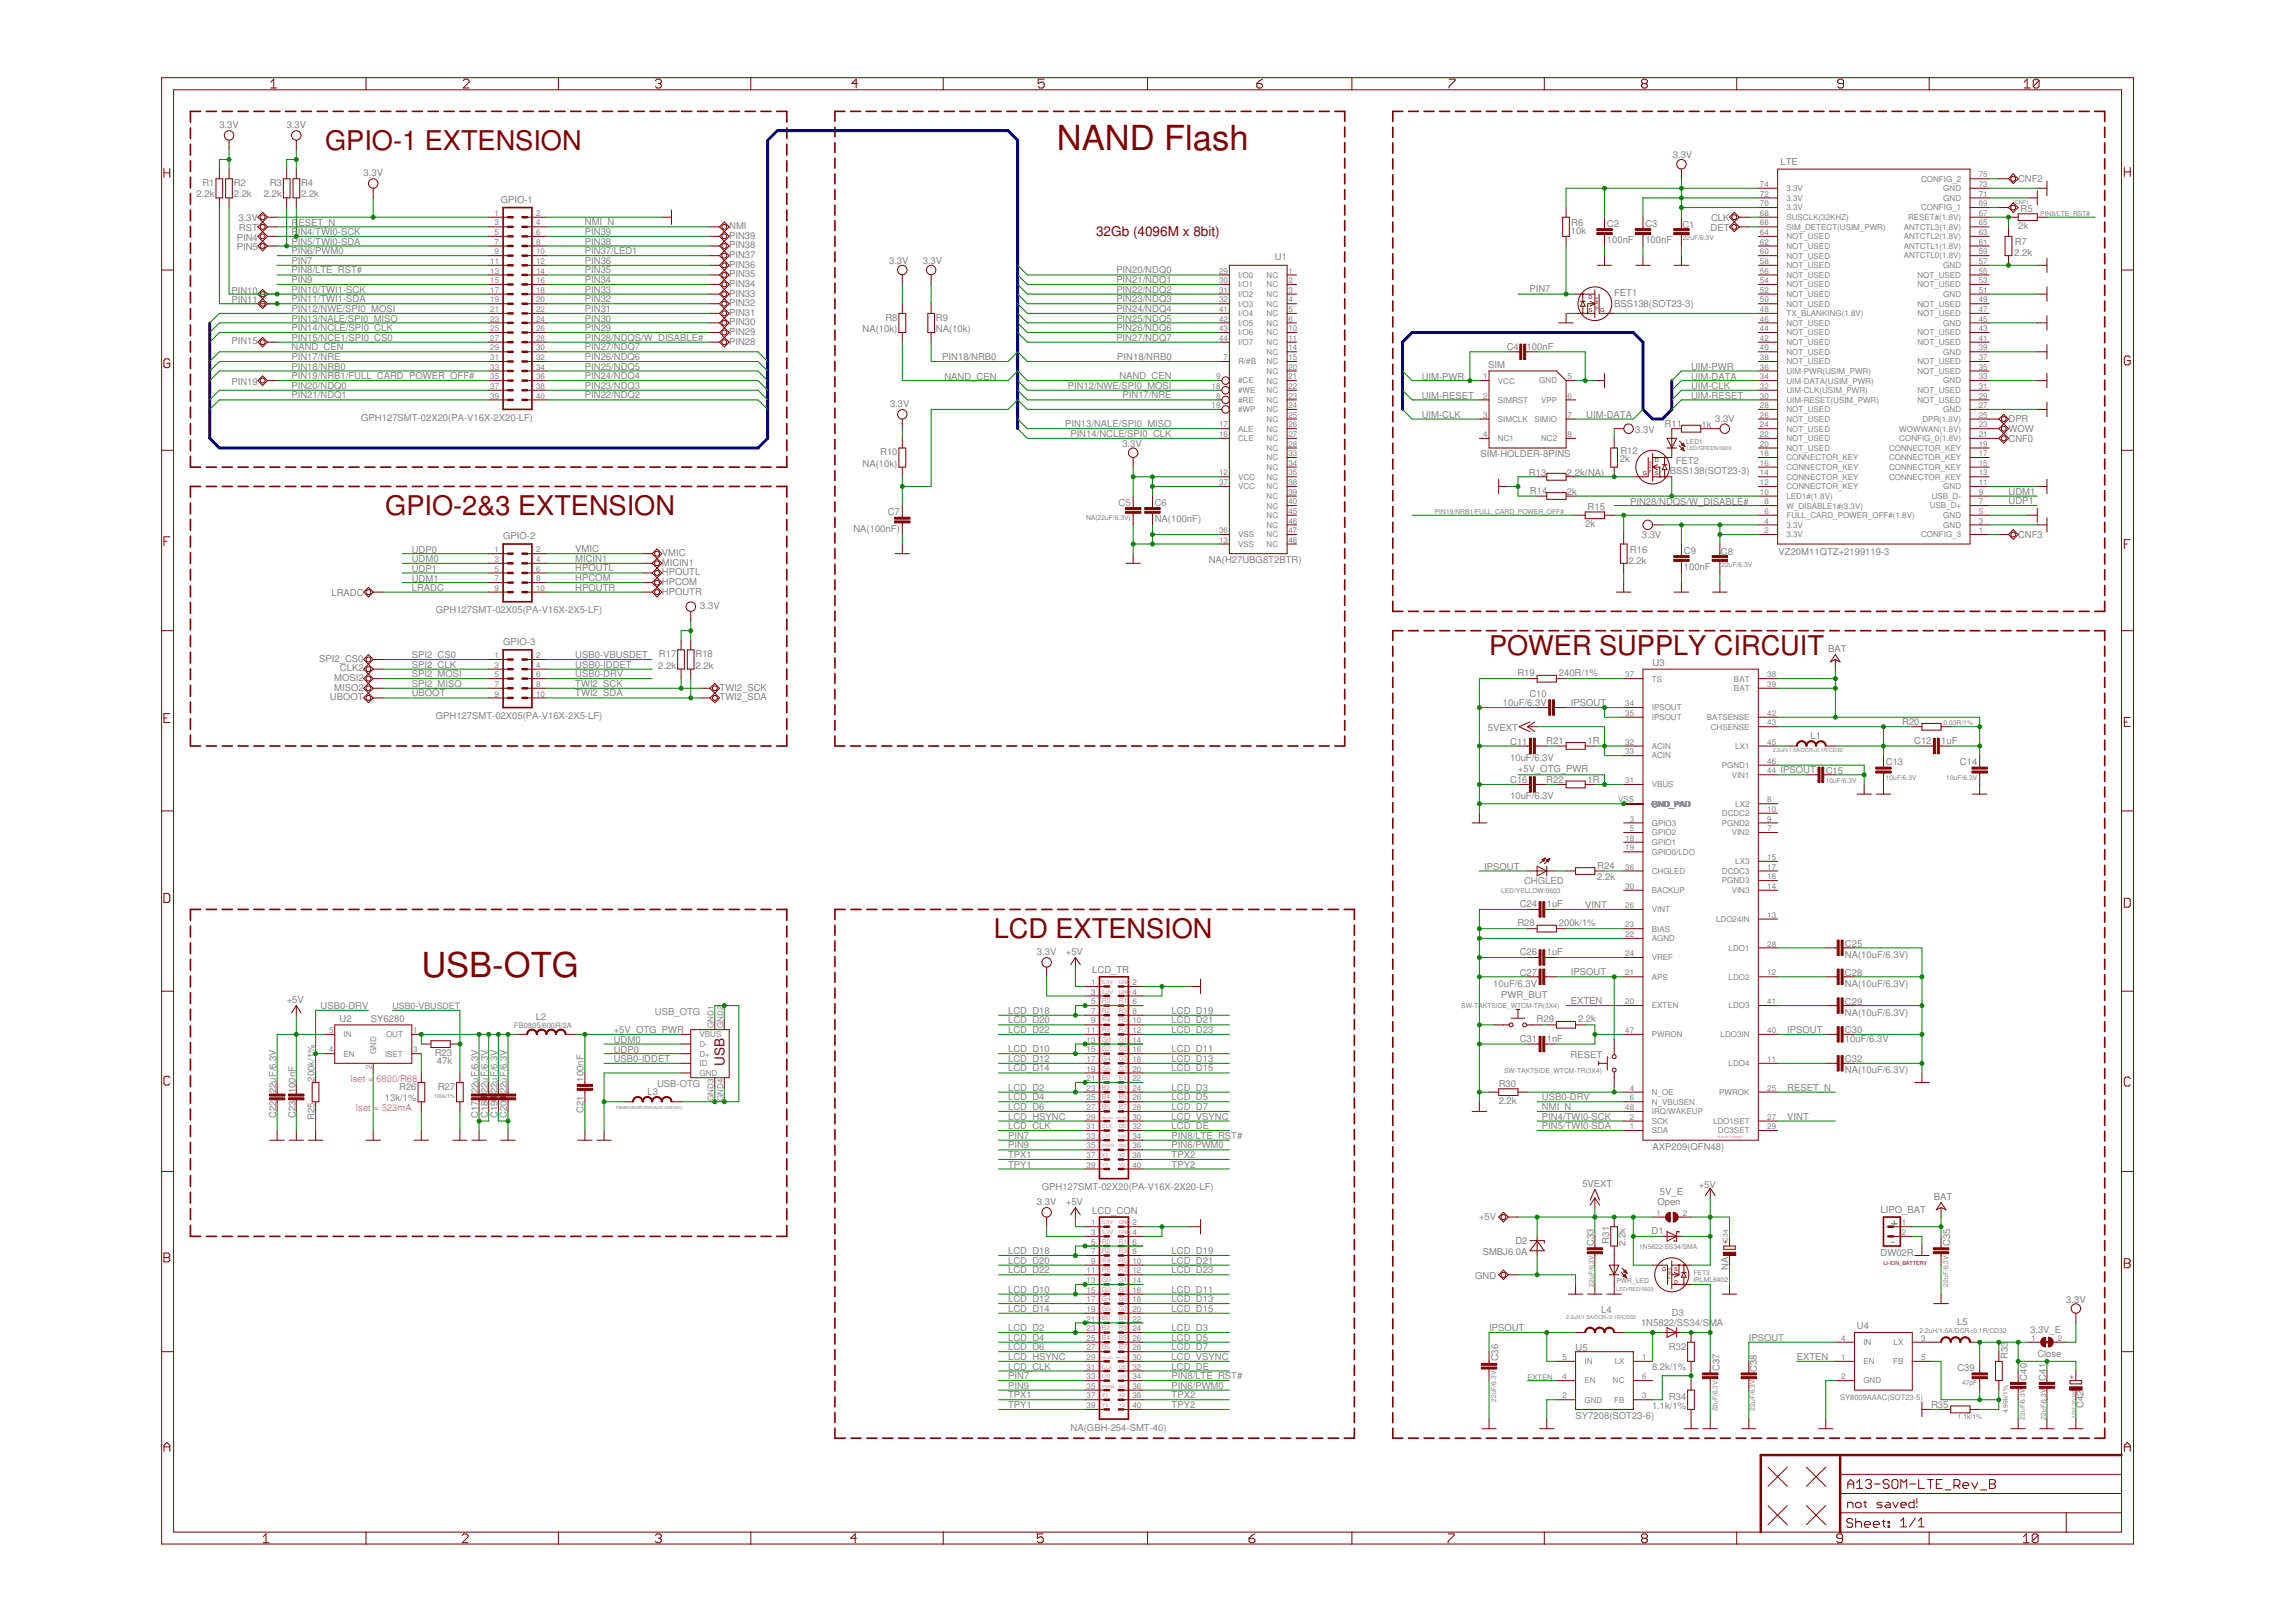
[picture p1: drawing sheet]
<svg xmlns="http://www.w3.org/2000/svg" width="297mm" height="210mm" viewBox="0 0 297 210" stroke-linecap="round" stroke-linejoin="round" font-family="sans-serif">
<defs><g id="words">
<g font-size="4.5" fill="#800000">
<text x="136.7" y="19.4">NAND Flash</text>
<text x="54.5" y="126.4">USB-OTG</text>
</g>
<g font-size="3.5" fill="#800000">
<text x="42.1" y="19.4">GPIO-1 EXTENSION</text>
<text x="49.8" y="66.7">GPIO-2&amp;3 EXTENSION</text>
<text x="192.6" y="84.7">POWER SUPPLY CIRCUIT</text>
<text x="128.6" y="121.4">LCD EXTENSION</text>
</g>
<g font-size="1.8" fill="#800000">
<text x="141.8" y="30.6">32Gb (4096M x 8bit)</text>
<text x="93.7" y="138" transform="rotate(-90 93.7 138)">USB</text>
</g>
<g font-size="1.8" fill="#008080">
<text x="244.6" y="158.8">+</text>
<text x="244.6" y="161.2">-</text>
</g>
<g font-size="1.2" fill="#808080">
<text x="28.4" y="16.6">3.3V</text>
<text x="37.1" y="16.6">3.3V</text>
<text x="47" y="22.8">3.3V</text>
<text x="216.4" y="20.4">3.3V</text>
<text x="230.3" y="21.4">LTE</text>
<text x="261.1" y="23.6">CNF2</text>
<text x="25.4" y="25.6">2.2k</text>
<text x="26.2" y="24.1">R1</text>
<text x="30.2" y="25.6">2.2k</text>
<text x="30.2" y="24.1">R2</text>
<text x="30.8" y="28.7">3.3V</text>
<text x="30.9" y="29.9">RST</text>
<text x="34.1" y="25.6">2.2k</text>
<text x="34.9" y="24.1">R3</text>
<text x="37.7" y="29.2">R</text>
<text x="38.6" y="29.2">ESET_N</text>
<text x="39" y="25.6">2.2k</text>
<text x="39" y="24.1">R4</text>
<text x="64.8" y="26.2">GPIO-1</text>
<text x="75.7" y="29.2">NMI_N</text>
<text x="94.3" y="29.7">NMI</text>
<text x="203.3" y="29.2">R6</text>
<text x="207.9" y="29.3">C2</text>
<text x="212.9" y="29.3">C3</text>
<text x="217.7" y="29.5">C1</text>
<text x="221.3" y="29.9">DET</text>
<text x="221.4" y="28.5">CLK</text>
<text x="261.1" y="29.6">2k</text>
<text x="261.4" y="27.5">R5</text>
<text x="30.6" y="31.2">PIN4</text>
<text x="30.6" y="32.4">PIN5</text>
<text x="37.7" y="30.4">P</text>
<text x="37.7" y="31.7">PIN5/TWI0-SDA</text>
<text x="37.7" y="32.9">PIN6/PWM0</text>
<text x="37.7" y="34.1">PIN7</text>
<text x="37.7" y="35.4">PIN8/LTE_RST#</text>
<text x="38.5" y="30.4">IN4/TWI0-SCK</text>
<text x="75.7" y="32.9">PIN37/LED1</text>
<text x="75.7" y="35.4">PIN35</text>
<text x="75.7" y="34.1">PIN36</text>
<text x="75.7" y="30.4">PIN39</text>
<text x="75.7" y="31.7">PIN38</text>
<text x="94.3" y="35.9">PIN35</text>
<text x="94.3" y="34.6">PIN36</text>
<text x="94.3" y="33.4">PIN37</text>
<text x="94.3" y="32.1">PIN38</text>
<text x="94.3" y="30.9">PIN39</text>
<text x="115" y="34.2">3.3V</text>
<text x="119.4" y="34.2">3.3V</text>
<text x="144.4" y="35.4">PIN20/NDQ0</text>
<text x="164.9" y="33.7">U1</text>
<text x="203.2" y="30.3">10k</text>
<text x="207.9" y="31.5">100nF</text>
<text x="212.9" y="31.5">100nF</text>
<text x="260.6" y="33.1">2.2k</text>
<text x="260.7" y="31.7">R7</text>
<text x="29.9" y="38">PIN10</text>
<text x="29.9" y="39.2">PIN11</text>
<text x="37.7" y="37.9">PIN10/TWI1-SCK</text>
<text x="37.7" y="39.1">PIN11/TWI1-SDA</text>
<text x="37.7" y="40.4">PIN12/NWE/SPI0_MOSI</text>
<text x="37.7" y="41.6">PIN13/NALE/SPI0_MISO</text>
<text x="37.7" y="36.6">PIN9</text>
<text x="75.7" y="41.6">PIN30</text>
<text x="75.7" y="40.4">PIN31</text>
<text x="75.7" y="39.1">PIN32</text>
<text x="75.7" y="37.9">PIN33</text>
<text x="75.7" y="36.6">PIN34</text>
<text x="94.3" y="40.9">PIN31</text>
<text x="94.3" y="39.6">PIN32</text>
<text x="94.3" y="38.4">PIN33</text>
<text x="94.3" y="37.1">PIN34</text>
<text x="114.5" y="41.5">R8</text>
<text x="121.1" y="41.5">R9</text>
<text x="144.4" y="36.6">PIN21/NDQ1</text>
<text x="144.4" y="37.9">PIN22/NDQ2</text>
<text x="144.4" y="39.1">PIN23/NDQ3</text>
<text x="144.4" y="40.4">PIN24/NDQ4</text>
<text x="144.4" y="41.6">PIN25/NDQ5</text>
<text x="197.9" y="37.8">PIN7</text>
<text x="208.8" y="39.7">BSS138(SOT23-3)</text>
<text x="208.8" y="38.3">FET1</text>
<text x="29.9" y="44.5">PIN15</text>
<text x="37.7" y="42.8">PIN14/NCLE/SPI0_CLK</text>
<text x="37.7" y="46.6">PIN17/NRE</text>
<text x="37.7" y="47.8">PIN18/NRB0</text>
<text x="37.7" y="44.1">PIN15/NCE1/SPI0_CS0</text>
<text x="37.7" y="45.3">NAND_CEN</text>
<text x="75.7" y="47.8">PIN25/NDQ5</text>
<text x="75.7" y="46.6">PIN26/NDQ6</text>
<text x="75.7" y="45.3">PIN27/NDQ7</text>
<text x="75.7" y="42.8">PIN29</text>
<text x="75.7" y="44.1">PIN28/NDQS/W_DISABLE#</text>
<text x="94.3" y="44.6">PIN28</text>
<text x="94.3" y="43.3">PIN29</text>
<text x="94.3" y="42.1">PIN30</text>
<text x="111.6" y="43">NA(10k)</text>
<text x="121.1" y="43">NA(10k)</text>
<text x="121.9" y="46.6">PIN18/NRB0</text>
<text x="144.4" y="42.8">PIN26/NDQ6</text>
<text x="144.4" y="44.1">PIN27/NDQ7</text>
<text x="144.5" y="46.6">PIN18/NRB0</text>
<text x="192.5" y="47.6">SIM</text>
<text x="194.9" y="45.3">C4</text>
<text x="197.5" y="45.3">100nF</text>
<text x="218.8" y="47.9">UIM-PWR</text>
<text x="29.9" y="49.8">PIN19</text>
<text x="37.7" y="50.3">PIN20/NDQ0</text>
<text x="37.7" y="51.6">PIN21/NDQ1</text>
<text x="37.7" y="49.1">PIN19/NRB1/FULL_CARD_POWER_OFF#</text>
<text x="75.7" y="51.6">PIN22/NDQ2</text>
<text x="75.7" y="50.3">PIN23/NDQ3</text>
<text x="75.7" y="49.1">PIN24/NDQ4</text>
<text x="115.1" y="52.7">3.3V</text>
<text x="122.2" y="49.1">NAND_CEN</text>
<text x="138.1" y="50.3">PIN12/NWE/SPI0_MOSI</text>
<text x="144.8" y="49.1">NAND_CEN</text>
<text x="145.2" y="51.6">PIN17/NRE</text>
<text x="183.9" y="49.1">UIM-PWR</text>
<text x="183.9" y="51.6">UIM-RESET</text>
<text x="218.8" y="49.1">UIM-DATA</text>
<text x="218.8" y="50.4">UIM-CLK</text>
<text x="218.8" y="51.6">UIM-RESET</text>
<text x="46.7" y="54.5">GPH127SMT-02X20(PA-V16X-2X20-LF)</text>
<text x="113.9" y="58.9">R10</text>
<text x="137.8" y="55.3">PIN13/NALE/SPI0_MISO</text>
<text x="138.5" y="56.5">PIN14/NCLE/SPI0_CLK</text>
<text x="145.2" y="57.8">3.3V</text>
<text x="183.9" y="54.1">UIM-CLK</text>
<text x="191.5" y="59.1">SIM-HOLDER-8PINS</text>
<text x="205.2" y="54.1">UIM-DATA</text>
<text x="209.6" y="59.8">2k</text>
<text x="209.6" y="58.7">R12</text>
<text x="211.6" y="56">3.3V</text>
<text x="215.4" y="55.2">R11</text>
<text x="220.1" y="55.4">1k</text>
<text x="221.9" y="54.6">3.3V</text>
<text x="259.8" y="54.7">DPR</text>
<text x="259.8" y="55.9">WOW</text>
<text x="259.8" y="57.2">CNF0</text>
<text x="111.6" y="60.4">NA(10k)</text>
<text x="144.7" y="65.4">C5</text>
<text x="149.4" y="65.4">C6</text>
<text x="197.8" y="61.6">R13</text>
<text x="197.9" y="63.9">R14</text>
<text x="202.7" y="64.1">2k</text>
<text x="202.7" y="61.6">2.2k(NA)</text>
<text x="210.9" y="65.3">PIN28/NDQS/W_DISABLE#</text>
<text x="216" y="61.3">BSS138(SOT23-3)</text>
<text x="216.8" y="60.1">FET2</text>
<text x="259.8" y="65.2">UDP1</text>
<text x="259.8" y="64">UDM1</text>
<text x="53.3" y="71.5">UDP0</text>
<text x="65.1" y="69.8">GPIO-2</text>
<text x="74.4" y="71.5">VMIC</text>
<text x="85.6" y="72">VMIC</text>
<text x="110.4" y="68.8">NA(100nF)</text>
<text x="114.9" y="66.7">C7</text>
<text x="149.4" y="67.5">NA(100nF)</text>
<text x="205.1" y="68.2">2k</text>
<text x="205.4" y="66.1">R15</text>
<text x="210.9" y="71.5">R16</text>
<text x="212.4" y="69.7">3.3V</text>
<text x="217.8" y="71.7">C9</text>
<text x="222.6" y="71.8">C8</text>
<text x="230.1" y="71.8">VZ20M11QTZ+2199119-3</text>
<text x="261.1" y="69.6">CNF3</text>
<text x="42.9" y="77.2">LRADC</text>
<text x="53.3" y="74">UDP1</text>
<text x="53.3" y="75.3">UDM1</text>
<text x="53.3" y="72.8">UDM0</text>
<text x="53.3" y="76.4">LRADC</text>
<text x="74.4" y="72.7">MICIN1</text>
<text x="74.4" y="74">HPOUTL</text>
<text x="74.4" y="75.2">HPCOM</text>
<text x="74.4" y="76.4">HPOUTR</text>
<text x="85.6" y="73.2">MICIN1</text>
<text x="85.6" y="74.5">HPOUTL</text>
<text x="85.6" y="75.7">HPCOM</text>
<text x="85.6" y="76.9">HPOUTR</text>
<text x="156.4" y="72.9">NA(H27UBG8T2BTR)</text>
<text x="210.7" y="73">2.2k</text>
<text x="217.8" y="73.8">100nF</text>
<text x="56.4" y="79.4">GPH127SMT-02X05(PA-V16X-2X5-LF)</text>
<text x="65.1" y="83.5">GPIO-3</text>
<text x="90.6" y="78.8">3.3V</text>
<text x="41.3" y="85.7">SPI2_CS0</text>
<text x="43.2" y="88.1">MOSI2</text>
<text x="43.2" y="89.4">MISO2</text>
<text x="44" y="86.9">CLK2</text>
<text x="53.3" y="85.2">SPI2_CS0</text>
<text x="53.3" y="86.4">SPI2_CLK</text>
<text x="53.3" y="87.6">SPI2_MOSI</text>
<text x="53.3" y="88.9">SPI2_MISO</text>
<text x="74.4" y="88.9">TWI2_SCK</text>
<text x="74.4" y="87.6">USB0-DRV</text>
<text x="74.4" y="85.2">USB0-VBUSDET</text>
<text x="74.4" y="86.4">USB0-IDDET</text>
<text x="85.2" y="86.5">2.2k</text>
<text x="85.2" y="85">R17</text>
<text x="90" y="86.5">2.2k</text>
<text x="90" y="85">R18</text>
<text x="93.1" y="89.4">TWI2_SCK</text>
<text x="196.3" y="87.5">R19</text>
<text x="201.7" y="87.5">240R/1%</text>
<text x="213.8" y="86.2">U3</text>
<text x="236.5" y="84.4">BAT</text>
<text x="42.7" y="90.6">UBOOT</text>
<text x="53.3" y="90.1">UBOOT</text>
<text x="56.4" y="93.1">GPH127SMT-02X05(PA-V16X-2X5-LF)</text>
<text x="74.4" y="90.1">TWI2_SDA</text>
<text x="93.1" y="90.6">TWI2_SDA</text>
<text x="192.5" y="94.6">5VEXT</text>
<text x="194.4" y="91.3">10uF/6.3V</text>
<text x="197.9" y="90.2">C10</text>
<text x="203.2" y="91.4">IPSOUT</text>
<text x="234.2" y="95.6">L1</text>
<text x="246.1" y="93.9">R20</text>
<text x="195.4" y="98.5">10uF/6.3V</text>
<text x="195.4" y="96.4">C11</text>
<text x="195.4" y="101.4">C16</text>
<text x="196.4" y="100">+5V_OTG_PWR</text>
<text x="200" y="96.2">R21</text>
<text x="200" y="101.3">R22</text>
<text x="205.4" y="96.2">1R</text>
<text x="205.4" y="101.3">1R</text>
<text x="230.3" y="100.1">IPSOUT</text>
<text x="236.2" y="100.1">C15</text>
<text x="244" y="99">C13</text>
<text x="247.6" y="96.2">C12</text>
<text x="251.1" y="96.2">1uF</text>
<text x="253.6" y="99">C14</text>
<text x="195.4" y="103.4">10uF/6.3V</text>
<text x="192" y="112.5">IPSOUT</text>
<text x="206.6" y="113.9">2.2k</text>
<text x="206.6" y="112.4">R24</text>
<text x="196.3" y="119.9">R28</text>
<text x="196.6" y="117.4">C24</text>
<text x="197.2" y="114.4">CHGLED</text>
<text x="200.1" y="117.4">1uF</text>
<text x="201.7" y="119.9">200k/1%</text>
<text x="205.1" y="117.5">VINT</text>
<text x="134.2" y="123.6">3.3V</text>
<text x="137.9" y="123.6">+5V</text>
<text x="141.3" y="126">LCD_TR</text>
<text x="196.6" y="123.6">C26</text>
<text x="200.1" y="123.6">1uF</text>
<text x="238.7" y="124">NA(10uF/6.3V)</text>
<text x="238.7" y="122.5">C25</text>
<text x="37.1" y="129.8">+5V</text>
<text x="41.5" y="130.6">USB0-DRV</text>
<text x="84.7" y="131.4">USB_OTG</text>
<text x="130.4" y="131.2">LCD_D18</text>
<text x="151.6" y="131.2">LCD_D19</text>
<text x="193.2" y="127.7">10uF/6.3V</text>
<text x="194.2" y="129.2">PWR_BUT</text>
<text x="196.6" y="126.3">C27</text>
<text x="203.2" y="129.9">EXTEN</text>
<text x="203.2" y="126.2">IPSOUT</text>
<text x="238.7" y="131.4">NA(10uF/6.3V)</text>
<text x="238.7" y="127.7">NA(10uF/6.3V)</text>
<text x="238.7" y="130">C29</text>
<text x="238.7" y="126.3">C28</text>
<text x="43.9" y="132.3">U2</text>
<text x="48" y="132.3">SY6280</text>
<text x="56.3" y="136.6">R23</text>
<text x="56.5" y="137.7">47k</text>
<text x="69.3" y="132">L2</text>
<text x="79.4" y="136.2">UDP0</text>
<text x="79.4" y="135">UDM0</text>
<text x="79.4" y="137.5">USB0-IDDET</text>
<text x="79.4" y="133.7">+5V_OTG_PWR</text>
<text x="130.4" y="136.2">LCD_D10</text>
<text x="130.4" y="137.4">LCD_D12</text>
<text x="130.4" y="132.4">LCD_D20</text>
<text x="130.4" y="133.7">LCD_D22</text>
<text x="151.6" y="136.2">LCD_D11</text>
<text x="151.6" y="137.4">LCD_D13</text>
<text x="151.6" y="132.4">LCD_D21</text>
<text x="151.6" y="133.7">LCD_D23</text>
<text x="196.6" y="134.8">C31</text>
<text x="198.8" y="132.3">R29</text>
<text x="200.1" y="134.8">1nF</text>
<text x="203.2" y="137">RESET</text>
<text x="204.2" y="132.3">2.2k</text>
<text x="231.2" y="133.7">IPSOUT</text>
<text x="238.7" y="134.8">10uF/6.3V</text>
<text x="238.7" y="133.7">C30</text>
<text x="238.7" y="137.5">C32</text>
<text x="35.7" y="141.5" transform="rotate(-90 35.7 141.5)">22uF/6.3V</text>
<text x="38.2" y="141.5" transform="rotate(-90 38.2 141.5)">100nF</text>
<text x="40.7" y="140" transform="rotate(-90 40.7 140)">200k/1%</text>
<text x="49.8" y="142.5">13k/1%</text>
<text x="51.6" y="141">R26</text>
<text x="56.6" y="141">R27</text>
<text x="61.9" y="141.5" transform="rotate(-90 61.9 141.5)">22uF/6.3V</text>
<text x="63.1" y="141.5" transform="rotate(-90 63.1 141.5)">22uF/6.3V</text>
<text x="64.3" y="141.5" transform="rotate(-90 64.3 141.5)">22uF/6.3V</text>
<text x="65.6" y="141.5" transform="rotate(-90 65.6 141.5)">22uF/6.3V</text>
<text x="75.5" y="140" transform="rotate(-90 75.5 140)">100nF</text>
<text x="83.8" y="141.6">L3</text>
<text x="85" y="140.6">USB-OTG</text>
<text x="130.4" y="141.1">LCD_D2</text>
<text x="130.4" y="142.4">LCD_D4</text>
<text x="130.4" y="143.6">LCD_D6</text>
<text x="130.4" y="138.7">LCD_D14</text>
<text x="151.6" y="141.1">LCD_D3</text>
<text x="151.6" y="142.4">LCD_D5</text>
<text x="151.6" y="143.6">LCD_D7</text>
<text x="151.6" y="138.7">LCD_D15</text>
<text x="193.9" y="142.8">2.2k</text>
<text x="193.9" y="140.7">R30</text>
<text x="199.5" y="143.6">NMI_N</text>
<text x="199.5" y="142.4">USB0-DRV</text>
<text x="231.2" y="141.1">RESET_N</text>
<text x="238.7" y="138.9">NA(10uF/6.3V)</text>
<text x="35.7" y="144.7" transform="rotate(-90 35.7 144.7)">C22</text>
<text x="38.2" y="144.7" transform="rotate(-90 38.2 144.7)">C23</text>
<text x="40.7" y="144.9" transform="rotate(-90 40.7 144.9)">R25</text>
<text x="61.9" y="144.7" transform="rotate(-90 61.9 144.7)">C17</text>
<text x="63.1" y="144.7" transform="rotate(-90 63.1 144.7)">C18</text>
<text x="64.3" y="144.7" transform="rotate(-90 64.3 144.7)">C19</text>
<text x="65.6" y="144.7" transform="rotate(-90 65.6 144.7)">C20</text>
<text x="75.5" y="144.1" transform="rotate(-90 75.5 144.1)">C21</text>
<text x="130.4" y="149.9">TPX1</text>
<text x="130.4" y="144.9">LCD_HSYNC</text>
<text x="130.4" y="146.1">LCD_CLK</text>
<text x="130.4" y="147.4">PIN7</text>
<text x="130.4" y="148.6">PIN9</text>
<text x="151.6" y="149.9">TPX2</text>
<text x="151.6" y="144.9">LCD_VSYNC</text>
<text x="151.6" y="146.1">LCD_DE</text>
<text x="151.6" y="148.6">PIN6/PWM0</text>
<text x="151.6" y="147.4">PIN8/LTE_RST#</text>
<text x="199.5" y="144.9">PIN4/TWI0-SCK</text>
<text x="199.5" y="146.1">PIN5/TWI0-SDA</text>
<text x="213.8" y="148.8">AXP209(QFN48)</text>
<text x="231.2" y="144.9">VINT</text>
<text x="130.4" y="151.1">TPY1</text>
<text x="134.2" y="156">3.3V</text>
<text x="134.8" y="154">GPH127SMT-02X20(PA-V16X-2X20-LF)</text>
<text x="137.9" y="156">+5V</text>
<text x="151.6" y="151.1">TPY2</text>
<text x="204.7" y="153.7">5VEXT</text>
<text x="214.4" y="156">Open</text>
<text x="214.7" y="154.7">5V_E</text>
<text x="219.8" y="153.7">+5V</text>
<text x="250.2" y="155.3">BAT</text>
<text x="141.3" y="157.1">LCD_CON</text>
<text x="191.4" y="157.8">+5V</text>
<text x="196.1" y="161">D2</text>
<text x="206.2" y="161.2" transform="rotate(-90 206.2 161.2)">C33</text>
<text x="208.2" y="160.9" transform="rotate(-90 208.2 160.9)">R31</text>
<text x="210.3" y="161.2" transform="rotate(-90 210.3 161.2)">2.2k</text>
<text x="213.7" y="159.7">D1</text>
<text x="243.3" y="157">LIPO_BAT</text>
<text x="252.3" y="161.2" transform="rotate(-90 252.3 161.2)">C35</text>
<text x="130.4" y="167.3">LCD_D10</text>
<text x="130.4" y="162.3">LCD_D18</text>
<text x="130.4" y="163.5">LCD_D20</text>
<text x="130.4" y="164.8">LCD_D22</text>
<text x="151.6" y="167.3">LCD_D11</text>
<text x="151.6" y="162.3">LCD_D19</text>
<text x="151.6" y="163.5">LCD_D21</text>
<text x="151.6" y="164.8">LCD_D23</text>
<text x="190.8" y="165.5">GND</text>
<text x="191.8" y="162.4">SMBJ6.0A</text>
<text x="223.6" y="164.3" transform="rotate(-90 223.6 164.3)">NA</text>
<text x="243.3" y="162.5">DW02R</text>
<text x="130.4" y="172.3">LCD_D2</text>
<text x="130.4" y="173.5">LCD_D4</text>
<text x="130.4" y="168.5">LCD_D12</text>
<text x="130.4" y="169.8">LCD_D14</text>
<text x="151.6" y="172.3">LCD_D3</text>
<text x="151.6" y="173.5">LCD_D5</text>
<text x="151.6" y="168.5">LCD_D13</text>
<text x="151.6" y="169.8">LCD_D15</text>
<text x="192.6" y="172.3">IPSOUT</text>
<text x="207.2" y="170">L4</text>
<text x="212.3" y="171.6">1N5822/SS34/SMA</text>
<text x="216.3" y="170.3">D3</text>
<text x="226.2" y="173.6">IPSOUT</text>
<text x="240.2" y="172">U4</text>
<text x="253.2" y="171.5">L5</text>
<text x="262.6" y="172.4">3.3V_E</text>
<text x="267.3" y="168.6">3.3V</text>
<text x="130.4" y="174.7">LCD_D6</text>
<text x="130.4" y="176">LCD_HSYNC</text>
<text x="130.4" y="177.2">LCD_CLK</text>
<text x="130.4" y="178.5">PIN7</text>
<text x="130.4" y="179.7">PIN9</text>
<text x="151.6" y="174.7">LCD_D7</text>
<text x="151.6" y="176">LCD_VSYNC</text>
<text x="151.6" y="177.2">LCD_DE</text>
<text x="151.6" y="179.7">PIN6/PWM0</text>
<text x="151.6" y="178.5">PIN8/LTE_RST#</text>
<text x="193.8" y="176.2" transform="rotate(-90 193.8 176.2)">C36</text>
<text x="203.8" y="174.8">U5</text>
<text x="213.7" y="177.2">8.2k/1%</text>
<text x="215.9" y="174.7">R32</text>
<text x="222.4" y="177.4" transform="rotate(-90 222.4 177.4)">C37</text>
<text x="227.3" y="177.5" transform="rotate(-90 227.3 177.5)">C38</text>
<text x="232.5" y="176">EXTEN</text>
<text x="253.2" y="177.4">C39</text>
<text x="259.8" y="175.9" transform="rotate(-90 259.8 175.9)">R33</text>
<text x="262.2" y="178.7" transform="rotate(-90 262.2 178.7)">C40</text>
<text x="263.6" y="175.6">Close</text>
<text x="264.7" y="178.7" transform="rotate(-90 264.7 178.7)">C41</text>
<text x="130.4" y="181">TPX1</text>
<text x="130.4" y="182.2">TPY1</text>
<text x="138.5" y="185.1">NA(GBH-254-SMT-40)</text>
<text x="151.6" y="181">TPX2</text>
<text x="151.6" y="182.2">TPY2</text>
<text x="203.8" y="183.6">SY7208(SOT23-6)</text>
<text x="213.7" y="182.3">1.1k/1%</text>
<text x="215.9" y="181.1">R34</text>
<text x="249.8" y="182.2">R35</text>
<text x="269.5" y="182.2" transform="rotate(-90 269.5 182.2)">C42</text>
</g>
<g font-size="1.2" fill="#f0f">
<text x="45.3" y="140">Iset =</text>
<text x="46" y="143.8">Iset</text>
<text x="48.3" y="143.8">= 523mA</text>
<text x="48.7" y="140">6800/R68</text>
</g>
<text font-size="1.1" fill="#808080" x="50.8" y="130.6">USB0-VBUSDET</text>
<g font-size="1" fill="#808080">
<text x="248.5" y="23.5">CONFIG_2</text>
<text x="256" y="23">75</text>
<text x="64" y="27.9">1</text>
<text x="64" y="29.2">3</text>
<text x="69.3" y="27.9">2</text>
<text x="69.3" y="29.2">4</text>
<text x="227.7" y="29.2">66</text>
<text x="227.7" y="27.9">68</text>
<text x="227.7" y="26.7">70</text>
<text x="227.7" y="25.4">72</text>
<text x="227.7" y="24.2">74</text>
<text x="231.1" y="29.7">SIM_DETECT(USIM_PWR)</text>
<text x="231.1" y="28.5">SUSCLK(32KHZ)</text>
<text x="231.1" y="27.2">3.3V</text>
<text x="231.1" y="26">3.3V</text>
<text x="231.1" y="24.7">3.3V</text>
<text x="246.3" y="29.7">ANTCTL3(1.8V)</text>
<text x="246.9" y="28.5">RESET#(1.8V)</text>
<text x="248.5" y="27.2">CONFIG_1</text>
<text x="251.4" y="26">GND</text>
<text x="251.4" y="24.7">GND</text>
<text x="256" y="29.2">65</text>
<text x="256" y="27.9">67</text>
<text x="256" y="26.7">69</text>
<text x="256" y="25.4">71</text>
<text x="256" y="24.2">73</text>
<text x="63.4" y="34.2">11</text>
<text x="63.4" y="35.4">13</text>
<text x="64" y="30.4">5</text>
<text x="64" y="31.7">7</text>
<text x="64" y="32.9">9</text>
<text x="69.3" y="30.4">6</text>
<text x="69.3" y="31.7">8</text>
<text x="69.3" y="32.9">10</text>
<text x="69.3" y="34.2">12</text>
<text x="69.3" y="35.4">14</text>
<text x="157.7" y="35.4">29</text>
<text x="160.2" y="35.9">I/O0</text>
<text x="163.9" y="35.9">NC</text>
<text x="166.7" y="35.4">1</text>
<text x="227.7" y="35.4">56</text>
<text x="227.7" y="34.2">58</text>
<text x="227.7" y="32.9">60</text>
<text x="227.7" y="31.7">62</text>
<text x="227.7" y="30.4">64</text>
<text x="231.1" y="35.9">NOT_USED</text>
<text x="231.1" y="34.7">NOT_USED</text>
<text x="231.1" y="33.5">NOT_USED</text>
<text x="231.1" y="32.2">NOT_USED</text>
<text x="231.1" y="31">NOT_USED</text>
<text x="246.3" y="33.4">ANTCTL0(1.8V)</text>
<text x="246.3" y="32.2">ANTCTL1(1.8V)</text>
<text x="246.3" y="31">ANTCTL2(1.8V)</text>
<text x="248.1" y="35.9">NOT_USED</text>
<text x="251.4" y="34.7">GND</text>
<text x="256" y="35.4">55</text>
<text x="256" y="34.2">57</text>
<text x="256" y="32.9">59</text>
<text x="256" y="31.7">61</text>
<text x="256" y="30.4">63</text>
<text x="63.4" y="36.6">15</text>
<text x="63.4" y="37.9">17</text>
<text x="63.4" y="39.1">19</text>
<text x="63.4" y="40.4">21</text>
<text x="63.4" y="41.6">23</text>
<text x="69.3" y="36.6">16</text>
<text x="69.3" y="37.9">18</text>
<text x="69.3" y="39.1">20</text>
<text x="69.3" y="40.4">22</text>
<text x="69.3" y="41.6">24</text>
<text x="157.7" y="36.6">30</text>
<text x="157.7" y="37.9">31</text>
<text x="157.7" y="39.1">32</text>
<text x="157.7" y="40.4">41</text>
<text x="157.7" y="41.6">42</text>
<text x="160.2" y="37.2">I/O1</text>
<text x="160.2" y="38.4">I/O2</text>
<text x="160.2" y="39.7">I/O3</text>
<text x="160.2" y="40.9">I/O4</text>
<text x="163.9" y="37.2">NC</text>
<text x="163.9" y="38.4">NC</text>
<text x="163.9" y="39.7">NC</text>
<text x="163.9" y="40.9">NC</text>
<text x="166.7" y="36.6">2</text>
<text x="166.7" y="37.9">3</text>
<text x="166.7" y="39.1">4</text>
<text x="166.7" y="40.4">5</text>
<text x="166.7" y="41.6">6</text>
<text x="227.7" y="41.6">46</text>
<text x="227.7" y="40.4">48</text>
<text x="227.7" y="39.1">50</text>
<text x="227.7" y="37.9">52</text>
<text x="227.7" y="36.6">54</text>
<text x="231.1" y="40.9">TX_BLANKING(1.8V)</text>
<text x="231.1" y="39.7">NOT_USED</text>
<text x="231.1" y="38.4">NOT_USED</text>
<text x="231.1" y="37.2">NOT_USED</text>
<text x="248.1" y="40.9">NOT_USED</text>
<text x="248.1" y="39.7">NOT_USED</text>
<text x="248.1" y="37.2">NOT_USED</text>
<text x="251.4" y="38.4">GND</text>
<text x="256" y="41.6">45</text>
<text x="256" y="40.4">47</text>
<text x="256" y="39.1">49</text>
<text x="256" y="37.9">51</text>
<text x="256" y="36.6">53</text>
<text x="63.4" y="42.9">25</text>
<text x="63.4" y="44.1">27</text>
<text x="63.4" y="45.4">29</text>
<text x="63.4" y="46.6">31</text>
<text x="63.4" y="47.8">33</text>
<text x="69.3" y="42.9">26</text>
<text x="69.3" y="44.1">28</text>
<text x="69.3" y="45.4">30</text>
<text x="69.3" y="46.6">32</text>
<text x="69.3" y="47.8">34</text>
<text x="157.7" y="42.9">43</text>
<text x="157.7" y="44.1">44</text>
<text x="158.3" y="46.6">7</text>
<text x="160.2" y="47.1">R/#B</text>
<text x="160.2" y="42.2">I/O5</text>
<text x="160.2" y="43.4">I/O6</text>
<text x="160.2" y="44.6">I/O7</text>
<text x="163.9" y="42.2">NC</text>
<text x="163.9" y="43.4">NC</text>
<text x="163.9" y="44.7">NC</text>
<text x="163.9" y="45.9">NC</text>
<text x="163.9" y="47.1">NC</text>
<text x="166.7" y="42.9">10</text>
<text x="166.7" y="44.1">11</text>
<text x="166.7" y="45.4">14</text>
<text x="166.7" y="46.6">15</text>
<text x="166.7" y="47.8">20</text>
<text x="227.7" y="47.8">36</text>
<text x="227.7" y="46.6">38</text>
<text x="227.7" y="45.4">40</text>
<text x="227.7" y="44.1">42</text>
<text x="227.7" y="42.9">44</text>
<text x="231.1" y="47.1">NOT_USED</text>
<text x="231.1" y="45.9">NOT_USED</text>
<text x="231.1" y="44.7">NOT_USED</text>
<text x="231.1" y="43.4">NOT_USED</text>
<text x="231.1" y="42.2">NOT_USED</text>
<text x="248.1" y="47.1">NOT_USED</text>
<text x="248.1" y="44.6">NOT_USED</text>
<text x="248.1" y="43.4">NOT_USED</text>
<text x="251.4" y="45.9">GND</text>
<text x="251.4" y="42.2">GND</text>
<text x="256" y="47.8">35</text>
<text x="256" y="46.6">37</text>
<text x="256" y="45.4">39</text>
<text x="256" y="44.1">41</text>
<text x="256" y="42.9">43</text>
<text x="63.4" y="49.1">35</text>
<text x="63.4" y="50.3">37</text>
<text x="63.4" y="51.6">39</text>
<text x="69.3" y="49.1">36</text>
<text x="69.3" y="50.3">38</text>
<text x="69.3" y="51.6">40</text>
<text x="156.8" y="50.3">18</text>
<text x="156.8" y="52.8">19</text>
<text x="157.3" y="51.6">8</text>
<text x="157.3" y="49.1">9</text>
<text x="160.2" y="52.1">#RE</text>
<text x="160.2" y="49.6">#CE</text>
<text x="160.2" y="50.9">#WE</text>
<text x="160.2" y="53.4">#WP</text>
<text x="163.9" y="48.4">NC</text>
<text x="163.9" y="49.6">NC</text>
<text x="163.9" y="50.9">NC</text>
<text x="163.9" y="52.1">NC</text>
<text x="163.9" y="53.4">NC</text>
<text x="166.7" y="49.1">21</text>
<text x="166.7" y="50.3">22</text>
<text x="166.7" y="51.6">23</text>
<text x="166.7" y="52.8">24</text>
<text x="191.9" y="51.6">2</text>
<text x="191.9" y="49.1">1</text>
<text x="193.8" y="52.1">SIMRST</text>
<text x="193.8" y="49.6">VCC</text>
<text x="199.1" y="49.6">GND</text>
<text x="199.4" y="52.1">VPP</text>
<text x="202.8" y="51.6">6</text>
<text x="202.8" y="49.1">5</text>
<text x="227.7" y="52.8">28</text>
<text x="227.7" y="51.6">30</text>
<text x="227.7" y="50.3">32</text>
<text x="227.7" y="49.1">34</text>
<text x="231.1" y="53.4">NOT_USED</text>
<text x="231.1" y="52.1">UIM-RESET(USIM_PWR)</text>
<text x="231.1" y="50.9">UIM-CLK(USIM_PWR)</text>
<text x="231.1" y="49.6">UIM-DATA(USIM_PWR)</text>
<text x="231.1" y="48.4">UIM-PWR(USIM_PWR)</text>
<text x="248.1" y="52.1">NOT_USED</text>
<text x="248.1" y="50.9">NOT_USED</text>
<text x="248.1" y="48.4">NOT_USED</text>
<text x="251.4" y="53.4">GND</text>
<text x="251.4" y="49.6">GND</text>
<text x="256" y="52.8">27</text>
<text x="256" y="51.6">29</text>
<text x="256" y="50.3">31</text>
<text x="256" y="49.1">33</text>
<text x="157.7" y="56.5">16</text>
<text x="157.7" y="55.3">17</text>
<text x="160.2" y="57.1">CLE</text>
<text x="160.2" y="55.8">ALE</text>
<text x="163.9" y="54.6">NC</text>
<text x="163.9" y="55.9">NC</text>
<text x="163.9" y="57.1">NC</text>
<text x="163.9" y="58.3">NC</text>
<text x="163.9" y="59.6">NC</text>
<text x="166.7" y="54.1">25</text>
<text x="166.7" y="55.3">26</text>
<text x="166.7" y="56.5">27</text>
<text x="166.7" y="57.8">28</text>
<text x="166.7" y="59">33</text>
<text x="191.9" y="54.1">3</text>
<text x="191.9" y="56.5">4</text>
<text x="193.8" y="54.6">SIMCLK</text>
<text x="193.8" y="57.1">NC1</text>
<text x="198.5" y="54.6">SIMIO</text>
<text x="199.4" y="57.1">NC2</text>
<text x="202.8" y="54.1">7</text>
<text x="202.8" y="56.5">8</text>
<text x="227.7" y="59">18</text>
<text x="227.7" y="57.8">20</text>
<text x="227.7" y="56.5">22</text>
<text x="227.7" y="55.3">24</text>
<text x="227.7" y="54.1">26</text>
<text x="231.1" y="59.6">CONNECTOR_KEY</text>
<text x="231.1" y="58.3">NOT_USED</text>
<text x="231.1" y="57.1">NOT_USED</text>
<text x="231.1" y="55.9">NOT_USED</text>
<text x="231.1" y="54.6">NOT_USED</text>
<text x="244.4" y="59.6">CONNECTOR_KEY</text>
<text x="244.4" y="58.3">CONNECTOR_KEY</text>
<text x="245.7" y="57.1">CONFIG_0(1.8V)</text>
<text x="245.7" y="55.8">WOWWAN(1.8V)</text>
<text x="248.7" y="54.6">DPR(1.8V)</text>
<text x="256" y="59">17</text>
<text x="256" y="57.8">19</text>
<text x="256" y="56.5">21</text>
<text x="256" y="55.3">23</text>
<text x="256" y="54.1">25</text>
<text x="157.7" y="61.5">12</text>
<text x="157.7" y="62.8">37</text>
<text x="160.2" y="62.1">VCC</text>
<text x="160.2" y="63.3">VCC</text>
<text x="163.9" y="60.8">NC</text>
<text x="163.9" y="62.1">NC</text>
<text x="163.9" y="63.3">NC</text>
<text x="163.9" y="64.6">NC</text>
<text x="163.9" y="65.8">NC</text>
<text x="166.7" y="60.3">34</text>
<text x="166.7" y="61.5">35</text>
<text x="166.7" y="62.8">38</text>
<text x="166.7" y="64">39</text>
<text x="166.7" y="65.3">40</text>
<text x="227.7" y="64">10</text>
<text x="227.7" y="62.8">12</text>
<text x="227.7" y="61.5">14</text>
<text x="227.7" y="60.3">16</text>
<text x="228.3" y="65.3">8</text>
<text x="231.1" y="65.8">W_DISABLE1#(3.3V)</text>
<text x="231.1" y="64.6">LED1#(1.8V)</text>
<text x="231.1" y="63.3">CONNECTOR_KEY</text>
<text x="231.1" y="62.1">CONNECTOR_KEY</text>
<text x="231.1" y="60.8">CONNECTOR_KEY</text>
<text x="244.4" y="62.1">CONNECTOR_KEY</text>
<text x="244.4" y="60.8">CONNECTOR_KEY</text>
<text x="249.7" y="65.8">USB_D+</text>
<text x="249.9" y="64.6">USB_D-</text>
<text x="251.4" y="63.3">GND</text>
<text x="256" y="65.3">7</text>
<text x="256" y="64">9</text>
<text x="256" y="62.8">11</text>
<text x="256" y="61.5">13</text>
<text x="256" y="60.3">15</text>
<text x="64" y="71.5">1</text>
<text x="69.3" y="71.5">2</text>
<text x="157.7" y="70.2">13</text>
<text x="157.7" y="69">36</text>
<text x="160.2" y="70.8">VSS</text>
<text x="160.2" y="69.5">VSS</text>
<text x="163.9" y="67.1">NC</text>
<text x="163.9" y="68.3">NC</text>
<text x="163.9" y="69.5">NC</text>
<text x="163.9" y="70.8">NC</text>
<text x="166.7" y="66.5">45</text>
<text x="166.7" y="67.7">46</text>
<text x="166.7" y="69">47</text>
<text x="166.7" y="70.2">48</text>
<text x="228.3" y="69">2</text>
<text x="228.3" y="67.7">4</text>
<text x="228.3" y="66.5">6</text>
<text x="231.1" y="69.5">3.3V</text>
<text x="231.1" y="68.3">3.3V</text>
<text x="231.1" y="67.1">FULL_CARD_POWER_OFF#(1.8V)</text>
<text x="248.5" y="69.5">CONFIG_3</text>
<text x="251.4" y="68.3">GND</text>
<text x="251.4" y="67">GND</text>
<text x="256" y="69">1</text>
<text x="256" y="67.7">3</text>
<text x="256" y="66.5">5</text>
<text x="64" y="72.7">3</text>
<text x="64" y="74">5</text>
<text x="64" y="75.2">7</text>
<text x="64" y="76.5">9</text>
<text x="69.3" y="72.7">4</text>
<text x="69.3" y="74">6</text>
<text x="69.3" y="75.2">8</text>
<text x="69.3" y="76.5">10</text>
<text x="64" y="85.2">1</text>
<text x="64" y="86.4">3</text>
<text x="64" y="87.7">5</text>
<text x="64" y="88.9">7</text>
<text x="69.3" y="85.2">2</text>
<text x="69.3" y="86.4">4</text>
<text x="69.3" y="87.7">6</text>
<text x="69.3" y="88.9">8</text>
<text x="210.3" y="87.7">37</text>
<text x="213.7" y="88.2">TS</text>
<text x="224.3" y="88.2">BAT</text>
<text x="224.3" y="89.4">BAT</text>
<text x="228.6" y="87.7">38</text>
<text x="228.6" y="88.9">39</text>
<text x="64" y="90.1">9</text>
<text x="69.3" y="90.1">10</text>
<text x="210.3" y="91.4">34</text>
<text x="210.3" y="92.6">35</text>
<text x="213.7" y="91.9">IPSOUT</text>
<text x="213.7" y="93.2">IPSOUT</text>
<text x="220.8" y="93.2">BATSENSE</text>
<text x="221.3" y="94.4">CHSENSE</text>
<text x="228.6" y="92.6">42</text>
<text x="228.6" y="93.9">43</text>
<text x="210.3" y="101.3">31</text>
<text x="210.3" y="96.4">32</text>
<text x="210.3" y="97.6">33</text>
<text x="213.7" y="101.9">VBUS</text>
<text x="213.7" y="96.9">ACIN</text>
<text x="213.7" y="98.2">ACIN</text>
<text x="222.8" y="99.4">PGND1</text>
<text x="224" y="100.6">VIN1</text>
<text x="224.5" y="96.9">LX1</text>
<text x="228.6" y="100.1">44</text>
<text x="228.6" y="96.4">45</text>
<text x="228.6" y="98.9">46</text>
<text x="209.3" y="103.8">VSS</text>
<text x="210.8" y="106.3">3</text>
<text x="210.8" y="107.6">5</text>
<text x="213.7" y="106.9">GPIO3</text>
<text x="213.7" y="104.4">GND_PAD</text>
<text x="222.8" y="106.9">PGND2</text>
<text x="222.8" y="105.6">DCDC2</text>
<text x="224.5" y="104.4">LX2</text>
<text x="228.6" y="107.6">7</text>
<text x="228.6" y="103.8">8</text>
<text x="228.6" y="106.3">9</text>
<text x="228.6" y="105.1">10</text>
<text x="210.3" y="108.8">18</text>
<text x="210.3" y="110.1">19</text>
<text x="210.3" y="112.5">36</text>
<text x="213.7" y="108.1">GPIO2</text>
<text x="213.7" y="109.4">GPIO1</text>
<text x="213.7" y="110.6">GPIO0/LDO</text>
<text x="213.7" y="113.1">CHGLED</text>
<text x="222.8" y="113.1">DCDC3</text>
<text x="224" y="108.1">VIN2</text>
<text x="224.5" y="111.8">LX3</text>
<text x="228.6" y="111.3">15</text>
<text x="228.6" y="113.8">16</text>
<text x="228.6" y="112.5">17</text>
<text x="210.3" y="117.5">26</text>
<text x="210.3" y="115">30</text>
<text x="213.7" y="118.1">VINT</text>
<text x="213.7" y="115.6">BACKUP</text>
<text x="222" y="119.3">LDO24IN</text>
<text x="222.8" y="114.3">PGND3</text>
<text x="224" y="115.6">VIN3</text>
<text x="228.6" y="118.8">13</text>
<text x="228.6" y="115">14</text>
<text x="210.3" y="121.3">22</text>
<text x="210.3" y="120">23</text>
<text x="210.3" y="123.7">24</text>
<text x="213.7" y="121.8">AGND</text>
<text x="213.7" y="120.6">BIAS</text>
<text x="213.7" y="124.3">VREF</text>
<text x="223.6" y="123">LDO1</text>
<text x="228.6" y="122.5">28</text>
<text x="141.1" y="127.5">1</text>
<text x="141.1" y="128.7">3</text>
<text x="141.1" y="130">5</text>
<text x="141.1" y="131.2">7</text>
<text x="146.5" y="127.5">2</text>
<text x="146.5" y="128.7">4</text>
<text x="146.5" y="130">6</text>
<text x="146.5" y="131.2">8</text>
<text x="210.3" y="130">20</text>
<text x="210.3" y="126.2">21</text>
<text x="213.7" y="130.5">EXTEN</text>
<text x="213.7" y="126.8">APS</text>
<text x="223.6" y="126.8">LDO2</text>
<text x="223.6" y="130.5">LDO3</text>
<text x="228.6" y="126.2">12</text>
<text x="228.6" y="130">41</text>
<text x="42.6" y="136.2">4</text>
<text x="42.6" y="133.7">5</text>
<text x="44.5" y="136.7">EN</text>
<text x="44.5" y="134.2">IN</text>
<text x="48.7" y="136.5" transform="rotate(-90 48.7 136.5)">GND</text>
<text x="49.8" y="136.7">ISET</text>
<text x="49.9" y="134.2">OUT</text>
<text x="53.4" y="133.7">1</text>
<text x="53.4" y="136.2">3</text>
<text x="66.5" y="133">FB0805/600R/2A</text>
<text x="90.5" y="134.2">VBUS</text>
<text x="90.5" y="135.5">D-</text>
<text x="90.5" y="136.7">D+</text>
<text x="90.5" y="138">ID</text>
<text x="92.3" y="133.1" transform="rotate(-90 92.3 133.1)">GND1</text>
<text x="93.5" y="133.1" transform="rotate(-90 93.5 133.1)">GND2</text>
<text x="140.6" y="133.7">11</text>
<text x="140.6" y="134.9">13</text>
<text x="140.6" y="136.2">15</text>
<text x="140.6" y="137.4">17</text>
<text x="141.1" y="132.4">9</text>
<text x="146.5" y="132.4">10</text>
<text x="146.5" y="133.7">12</text>
<text x="146.5" y="134.9">14</text>
<text x="146.5" y="136.2">16</text>
<text x="146.5" y="137.4">18</text>
<text x="210.3" y="133.7">47</text>
<text x="213.7" y="134.2">PWRON</text>
<text x="222.6" y="134.2">LDO3IN</text>
<text x="223.6" y="138">LDO4</text>
<text x="228.6" y="137.4">11</text>
<text x="228.6" y="133.7">40</text>
<text x="48.1" y="138.3" transform="rotate(-90 48.1 138.3)">2</text>
<text x="90.5" y="139.2">GND</text>
<text x="92.3" y="142.5" transform="rotate(-90 92.3 142.5)">GND3</text>
<text x="93.5" y="142.5" transform="rotate(-90 93.5 142.5)">GND4</text>
<text x="140.6" y="138.7">19</text>
<text x="140.6" y="139.9">21</text>
<text x="140.6" y="141.2">23</text>
<text x="140.6" y="142.4">25</text>
<text x="140.6" y="143.6">27</text>
<text x="146.5" y="138.7">20</text>
<text x="146.5" y="139.9">22</text>
<text x="146.5" y="141.2">24</text>
<text x="146.5" y="142.4">26</text>
<text x="146.5" y="143.6">28</text>
<text x="210.3" y="143.6">48</text>
<text x="210.8" y="141.2">4</text>
<text x="210.8" y="142.4">6</text>
<text x="213.7" y="141.7">N_OE</text>
<text x="213.7" y="143">N_VBUSEN</text>
<text x="222.4" y="141.7">PWROK</text>
<text x="228.6" y="141.2">25</text>
<text x="140.6" y="144.9">29</text>
<text x="140.6" y="146.1">31</text>
<text x="140.6" y="147.4">33</text>
<text x="140.6" y="148.6">35</text>
<text x="140.6" y="149.9">37</text>
<text x="146.5" y="144.9">30</text>
<text x="146.5" y="146.1">32</text>
<text x="146.5" y="147.4">34</text>
<text x="146.5" y="148.6">36</text>
<text x="146.5" y="149.9">38</text>
<text x="210.8" y="146.1">1</text>
<text x="210.8" y="144.9">2</text>
<text x="213.7" y="146.7">SDA</text>
<text x="213.7" y="145.4">SCK</text>
<text x="213.7" y="144.2">IRQ/WAKEUP</text>
<text x="221.6" y="145.4">LDO1SET</text>
<text x="222.3" y="146.7">DC3SET</text>
<text x="228.6" y="144.9">27</text>
<text x="228.6" y="146.1">29</text>
<text x="140.6" y="151.1">39</text>
<text x="146.5" y="151.1">40</text>
<text x="141.1" y="158.6">1</text>
<text x="141.1" y="159.8">3</text>
<text x="141.1" y="161.1">5</text>
<text x="146.5" y="158.6">2</text>
<text x="146.5" y="159.8">4</text>
<text x="146.5" y="161.1">6</text>
<text x="214.3" y="157.3">1</text>
<text x="217.7" y="157.3">2</text>
<text x="246.1" y="158.6">1</text>
<text x="246.1" y="159.8">2</text>
<text x="140.6" y="164.8">11</text>
<text x="140.6" y="166">13</text>
<text x="140.6" y="167.3">15</text>
<text x="141.1" y="162.3">7</text>
<text x="141.1" y="163.6">9</text>
<text x="146.5" y="162.3">8</text>
<text x="146.5" y="163.6">10</text>
<text x="146.5" y="164.8">12</text>
<text x="146.5" y="166">14</text>
<text x="146.5" y="167.3">16</text>
<text x="140.6" y="168.5">17</text>
<text x="140.6" y="169.8">19</text>
<text x="140.6" y="171">21</text>
<text x="140.6" y="172.3">23</text>
<text x="140.6" y="173.5">25</text>
<text x="146.5" y="168.5">18</text>
<text x="146.5" y="169.8">20</text>
<text x="146.5" y="171">22</text>
<text x="146.5" y="172.3">24</text>
<text x="146.5" y="173.5">26</text>
<text x="238.2" y="173.5">4</text>
<text x="248.5" y="173.5">3</text>
<text x="262.8" y="173.5">1</text>
<text x="266.2" y="173.5">2</text>
<text x="140.6" y="174.8">27</text>
<text x="140.6" y="176">29</text>
<text x="140.6" y="177.2">31</text>
<text x="140.6" y="178.5">33</text>
<text x="140.6" y="179.7">35</text>
<text x="146.5" y="174.8">28</text>
<text x="146.5" y="176">30</text>
<text x="146.5" y="177.2">32</text>
<text x="146.5" y="178.5">34</text>
<text x="146.5" y="179.7">36</text>
<text x="197.6" y="178.5">EXTEN</text>
<text x="202.1" y="178.5">4</text>
<text x="202.1" y="176">5</text>
<text x="205" y="179">EN</text>
<text x="205" y="176.5">IN</text>
<text x="208.7" y="179">NC</text>
<text x="208.9" y="176.5">LX</text>
<text x="212.5" y="176">1</text>
<text x="212.5" y="178.5">6</text>
<text x="238.2" y="176">1</text>
<text x="238.2" y="178.5">2</text>
<text x="241.1" y="176.5">EN</text>
<text x="241.1" y="179">GND</text>
<text x="241.1" y="174.1">IN</text>
<text x="244.9" y="176.5">FB</text>
<text x="245" y="174.1">LX</text>
<text x="248.5" y="176">5</text>
<text x="140.6" y="181">37</text>
<text x="140.6" y="182.2">39</text>
<text x="146.5" y="181">38</text>
<text x="146.5" y="182.2">40</text>
<text x="202.1" y="181">2</text>
<text x="205" y="181.5">GND</text>
<text x="208.8" y="181.5">FB</text>
<text x="212.5" y="181">3</text>
<text x="238.1" y="181.1">SY8009AAAC(SOT23-5)</text>
</g>
<g font-size=".9" fill="#808080">
<text x="263.9" y="28">PIN8/LTE_RST#</text>
<text x="217.7" y="31.1">22uF/6.3V</text>
<text x="218.2" y="57.5">LED1</text>
<text x="140.5" y="67.3">NA(22uF/6.3V)</text>
<text x="185.6" y="66.5">PIN19/NRB1/FULL_CARD_POWER_OFF#</text>
<text x="222.7" y="73.4">22uF/6.3V</text>
<text x="251.4" y="93.9">0.03R/1%</text>
<text x="236.2" y="101.3">10uF/6.3V</text>
<text x="244" y="100.9">10uF/6.3V</text>
<text x="251.8" y="100.9">10uF/6.3V</text>
<text x="194.2" y="115.5">LED/YELLOW/0603</text>
<text x="189" y="130.4">SW-TAKTSIDE_WTCM-TR(3X4)</text>
<text x="194.6" y="138.8">SW-TAKTSIDE_WTCM-TR(3X4)</text>
<text x="212.1" y="161.7">1N5822/SS34/SMA</text>
<text x="206.2" y="166.5" transform="rotate(-90 206.2 166.5)">22uF/6.3V</text>
<text x="209.1" y="166">PWR_LED</text>
<text x="219.1" y="165.9">IRLML6402</text>
<text x="219.1" y="165">FET3</text>
<text x="252.1" y="166.5" transform="rotate(-90 252.1 166.5)">22uF/6.3V</text>
<text x="248.3" y="172.4">2.2uH/1.5A/DCR&lt;0.1R/CD32</text>
<text x="253.8" y="179.3">47pF</text>
<text x="193.6" y="181.4" transform="rotate(-90 193.6 181.4)">22uF/6.3V</text>
<text x="222.2" y="182.7" transform="rotate(-90 222.2 182.7)">22uF/6.3V</text>
<text x="227" y="182.5" transform="rotate(-90 227 182.5)">22uF/6.3V</text>
<text x="253.3" y="183.6">1.1k/1%</text>
<text x="259.8" y="182.9" transform="rotate(-90 259.8 182.9)">4.99k/1%</text>
<text x="261.9" y="183.7" transform="rotate(-90 261.9 183.7)">22uF/6.3V</text>
<text x="264.7" y="183.7" transform="rotate(-90 264.7 183.7)">22uF/6.3V</text>
</g>
<g font-size=".9" fill="#f0f">
<text x="142.6" y="129.8">R0</text>
<text x="142.6" y="131.1">R2</text>
<text x="144.7" y="129.8">R1</text>
<text x="144.7" y="131.1">R3</text>
<text x="142.6" y="132.3">R4</text>
<text x="142.6" y="133.6">R6</text>
<text x="142.6" y="134.8">G0</text>
<text x="142.6" y="136">G2</text>
<text x="142.6" y="137.3">G4</text>
<text x="144.7" y="132.3">R5</text>
<text x="144.7" y="133.6">R7</text>
<text x="144.7" y="134.8">G1</text>
<text x="144.7" y="136">G3</text>
<text x="144.7" y="137.3">G5</text>
<text x="142.6" y="138.5">G6</text>
<text x="142.6" y="139.8">B0</text>
<text x="142.6" y="141">B2</text>
<text x="142.6" y="142.3">B4</text>
<text x="142.6" y="143.5">B6</text>
<text x="144.7" y="138.5">G7</text>
<text x="144.7" y="139.8">B1</text>
<text x="144.7" y="141">B3</text>
<text x="144.7" y="142.3">B5</text>
<text x="144.7" y="143.5">B7</text>
<text x="142.6" y="160.9">R0</text>
<text x="144.7" y="160.9">R1</text>
<text x="142.6" y="162.2">R2</text>
<text x="142.6" y="163.4">R4</text>
<text x="142.6" y="164.7">R6</text>
<text x="142.6" y="165.9">G0</text>
<text x="142.6" y="167.2">G2</text>
<text x="144.7" y="162.2">R3</text>
<text x="144.7" y="163.4">R5</text>
<text x="144.7" y="164.7">R7</text>
<text x="144.7" y="165.9">G1</text>
<text x="144.7" y="167.2">G3</text>
<text x="142.6" y="168.4">G4</text>
<text x="142.6" y="169.6">G6</text>
<text x="142.6" y="170.9">B0</text>
<text x="142.6" y="172.1">B2</text>
<text x="142.6" y="173.4">B4</text>
<text x="144.7" y="168.4">G5</text>
<text x="144.7" y="169.6">G7</text>
<text x="144.7" y="170.9">B1</text>
<text x="144.7" y="172.1">B3</text>
<text x="144.7" y="173.4">B5</text>
<text x="142.6" y="174.6">B6</text>
<text x="144.7" y="174.6">B7</text>
</g>
<g font-size=".9" fill="#800000">
<text x="223.5" y="161" transform="rotate(-90 223.5 161)">+C34</text>
<text x="268.3" y="178.5" transform="rotate(-90 268.3 178.5)">+</text>
</g>
<g font-size=".7" fill="#808080">
<text x="260.7" y="26.4">CNF1</text>
<text x="218.2" y="58.2">LED/GREEN/0603</text>
<text x="229.4" y="97.4">2.2uH/1.5A/DCR&lt;0.1R/CD32</text>
<text x="56.2" y="142.2">100k/1%</text>
<text x="209.1" y="167">LED/RED/0603</text>
<text x="202.6" y="170.6">2.2uH/1.5A/DCR&lt;0.1R/CD32</text>
</g>
<g font-size=".7" fill="#800000">
<text x="205.5" y="38.7">D</text>
<text x="205.6" y="40.4">S</text>
<text x="207" y="40.4">G</text>
<text x="214.1" y="59.8">D</text>
<text x="212.6" y="61.5">G</text>
<text x="214.1" y="61.5">S</text>
<text x="215" y="164.4">G</text>
<text x="216.6" y="164.4">S</text>
<text x="216.6" y="166.1">D</text>
<text x="243.7" y="163.7">LI-ION_BATTERY</text>
</g>
<g font-size=".7" fill="#f0f">
<text x="142.6" y="128.6">3.3V</text>
<text x="142.6" y="127.3">5.0V</text>
<text x="144.7" y="128.6">GND</text>
<text x="144.7" y="127.3">GND</text>
<text x="142.6" y="146">CLK</text>
<text x="142.6" y="149.7">X1</text>
<text x="142.6" y="147.2">L/R</text>
<text x="144.7" y="146">DE</text>
<text x="144.7" y="149.7">X2</text>
<text x="142.6" y="151">Y1</text>
<text x="144.7" y="151">Y2</text>
<text x="142.6" y="159.7">3.3V</text>
<text x="142.6" y="158.4">5.0V</text>
<text x="144.7" y="159.7">GND</text>
<text x="144.7" y="158.4">GND</text>
<text x="142.6" y="177.1">CLK</text>
<text x="142.6" y="178.3">L/R</text>
<text x="144.7" y="177.1">DE</text>
<text x="142.6" y="180.8">X1</text>
<text x="142.6" y="182.1">Y1</text>
<text x="144.7" y="180.8">X2</text>
<text x="144.7" y="182.1">Y2</text>
</g>
<text font-size=".6" fill="#808080" x="79.7" y="143.5">FB0805/600R/200mA(201209-601)</text>
<g font-size=".6" fill="#f0f">
<text x="142.6" y="148.5">PWRE</text>
<text x="144.7" y="148.5">BKL</text>
<text x="144.7" y="147.2">U/D</text>
<text x="142.6" y="179.6">PWRE</text>
<text x="144.7" y="179.6">BKL</text>
<text x="144.7" y="178.3">U/D</text>
</g>
<text font-size=".5" fill="#808080" x="268.4" y="183.4" transform="rotate(-90 268.4 183.4)">220uF/10V/tant</text>
<g font-size=".4" fill="#800000">
<text x="206.8" y="40.1" transform="rotate(-90 206.8 40.1)">&quot;N&quot;-MOS</text>
<text x="213.7" y="61.3" transform="rotate(-90 213.7 61.3)">&quot;N&quot;-MOS</text>
<text x="216.2" y="165.7" transform="rotate(-90 216.2 165.7)">&quot;P&quot;-MOS</text>
</g>
<g font-size=".4" fill="#f0f">
<text x="142.6" y="144.8">HSYNC</text>
<text x="144.4" y="144.8">VSYNC</text>
<text x="222.2" y="147.2">Must be Floating!!!</text>
<text x="142.6" y="175.9">HSYNC</text>
<text x="144.4" y="175.9">VSYNC</text>
</g>
</g></defs>
<g fill="none" stroke="#800000" stroke-width=".21">
<path d="M24.6 16.6v1.3M24.6 18.7v1.4M26 14.4h-1.4v1.4M26.7 14.4h1.3M28.7 14.4h1.4M30.8 14.4h1.3M32.9 14.4h1.3M34.9 14.4h1.3M36.9 14.4h1.4M39 14.4h1.3M41 14.4h1.4M43.1 14.4h1.3"/>
<path d="M45.1 14.4h1.4M47.2 14.4h1.3M49.2 14.4h1.4M51.3 14.4h1.3M53.3 14.4h1.4M55.4 14.4h1.3M57.4 14.4h1.4M59.5 14.4h1.3M61.5 14.4h1.4M63.6 14.4h1.3M65.6 14.4h1.4M67.7 14.4h1.3"/>
<path d="M69.7 14.4h1.4M71.8 14.4h1.3M73.8 14.4h1.4M75.9 14.4h1.3M77.9 14.4h1.3M80 14.4h1.3M82 14.4h1.4M84.1 14.4h1.3M86.1 14.4h1.4M88.2 14.4h1.3M90.2 14.4h1.3M92.3 14.4h1.3"/>
<path d="M94.3 14.4h1.4M96.4 14.4h1.3M98.4 14.4h1.4M100.5 14.4h1.3v1.4M101.8 16.6v1.3M101.8 18.7v1.4M108 16.4v1.3M108 18.5v1.2M109.3 14.4h-1.3v1.3M110 14.4h1.3M112.1 14.4h1.2M114.1 14.4h1.3"/>
<path d="M116.1 14.4h1.3M118.1 14.4h1.3M120.1 14.4h1.3M122.2 14.4h1.3M124.2 14.4h1.3M126.2 14.4h1.3M128.2 14.4h1.3M130.3 14.4h1.2M132.3 14.4h1.3M134.3 14.4h1.3M136.3 14.4h1.3M138.3 14.4h1.3"/>
<path d="M140.4 14.4h1.2M142.4 14.4h1.3M144.4 14.4h1.3M146.4 14.4h1.3M148.4 14.4h1.3M150.5 14.4h1.2M152.5 14.4h1.3M154.5 14.4h1.3M156.5 14.4h1.3M158.5 14.4h1.3M160.6 14.4h1.3M162.6 14.4h1.3"/>
<path d="M164.6 14.4h1.3M166.6 14.4h1.3M168.7 14.4h1.2M170.7 14.4h1.3M172.7 14.4h1.3v1.3M174 16.4v1.3M174 18.5v1.2M180.2 16.5v1.3M180.2 18.5v1.3M181.5 14.4h-1.3v1.3M182.2 14.4h1.3M184.2 14.4h1.3"/>
<path d="M186.2 14.4h1.3M188.3 14.4h1.2M190.3 14.4h1.3M192.3 14.4h1.3M194.3 14.4h1.3M196.3 14.4h1.3M198.4 14.4h1.2M200.4 14.4h1.3M202.4 14.4h1.3M204.4 14.4h1.3M206.4 14.4h1.3M208.4 14.4h1.3"/>
<path d="M210.5 14.4h1.3M212.5 14.4h1.3M214.5 14.4h1.3M216.5 14.4h1.3M218.5 14.4h1.3M220.6 14.4h1.2M222.6 14.4h1.3M224.6 14.4h1.3M226.6 14.4h1.3M228.6 14.4h1.3M230.7 14.4h1.2M232.7 14.4h1.3"/>
<path d="M234.7 14.4h1.3M236.7 14.4h1.3M238.7 14.4h1.3M240.7 14.4h1.3M242.8 14.4h1.2M244.8 14.4h1.3M246.8 14.4h1.3M248.8 14.4h1.3M250.8 14.4h1.3M252.8 14.4h1.3M254.9 14.4h1.2M256.9 14.4h1.3"/>
<path d="M258.9 14.4h1.3M260.9 14.4h1.3M262.9 14.4h1.3M264.9 14.4h1.3M267 14.4h1.2M269 14.4h1.3M271 14.4h1.3v1.3M272.3 16.5v1.3M272.3 18.5v1.3M24.6 20.8v1.4M24.6 22.9v1.4M24.6 25v1.4"/>
<path d="M24.6 27.2v1.4M24.6 29.3v1.4M24.6 31.4v1.4M24.6 33.5v1.4M24.6 35.7v1.4M24.6 37.8v1.4M24.6 39.9v1.4M65.1 26.9h3.7v26.1h-3.7zM101.8 20.8v1.4M101.8 22.9v1.4M101.8 25v1.4M101.8 27.2v1.4"/>
<path d="M101.8 29.3v1.4M101.8 31.4v1.4M101.8 33.5v1.4M101.8 35.7v1.4M101.8 37.8v1.4M101.8 39.9v1.4M108 20.5v1.3M108 22.5v1.3M108 24.5v1.3M108 26.5v1.3M108 28.6v1.2M108 30.6v1.3"/>
<path d="M108 32.6v1.3M108 34.6v1.3M108 36.6v1.3M108 38.7v1.3M174 20.5v1.3M174 22.5v1.3M174 24.5v1.3M174 26.5v1.3M174 28.6v1.2M174 30.6v1.3M174 32.6v1.3M174 34.6v1.3"/>
<path d="M174 36.6v1.3M174 38.7v1.3M180.2 20.6v1.3M180.2 22.6v1.3M180.2 24.6v1.4M180.2 26.7v1.3M180.2 28.7v1.3M180.2 30.8v1.3M180.2 32.8v1.3M180.2 34.9v1.3M180.2 36.9v1.3M180.2 38.9v1.4"/>
<path d="M272.3 20.6v1.3M272.3 22.6v1.3M272.3 24.6v1.4M272.3 26.7v1.3M272.3 28.7v1.3M272.3 30.8v1.3M272.3 32.8v1.3M272.3 34.9v1.3M272.3 36.9v1.3M272.3 38.9v1.4M24.6 59.1v1.4h1.4M24.6 42.1v1.4"/>
<path d="M24.6 44.2v1.4M24.6 46.3v1.4M24.6 48.4v1.4M24.6 50.6v1.3M24.6 52.7v1.4M24.6 54.8v1.4M24.6 56.9v1.4M101.8 59.1v1.4h-1.3M101.8 42.1v1.4M101.8 44.2v1.4M101.8 46.3v1.4M101.8 48.4v1.4"/>
<path d="M101.8 50.6v1.3M101.8 52.7v1.4M101.8 54.8v1.4M101.8 56.9v1.4M108 40.7v1.3M108 42.7v1.3M108 44.7v1.3M108 46.8v1.2M108 48.8v1.3M108 50.8v1.3M108 52.8v1.3M108 54.8v1.3"/>
<path d="M108 56.9v1.2M108 58.9v1.3M174 40.7v1.3M174 42.7v1.3M174 44.7v1.3M174 46.8v1.2M174 48.8v1.3M174 50.8v1.3M174 52.8v1.3M174 54.8v1.3M174 56.9v1.2M174 58.9v1.3"/>
<path d="M180.2 41v1.3M180.2 43.1v1.3M180.2 45.1v1.3M180.2 47.1v1.4M180.2 49.2v1.3M180.2 51.2v1.3M180.2 53.3v1.3M180.2 55.3v1.3M180.2 57.4v1.3M180.2 59.4v1.3M272.3 41v1.3M272.3 43.1v1.3"/>
<path d="M272.3 45.1v1.3M272.3 47.1v1.4M272.3 49.2v1.3M272.3 51.2v1.3M272.3 53.3v1.3M272.3 55.3v1.3M272.3 57.4v1.3M272.3 59.4v1.3M24.6 65.1v1.4M24.6 67.2v1.4M24.6 69.4v1.4M24.6 71.5v1.4"/>
<path d="M24.6 73.7v1.4M24.6 75.8v1.4M24.6 78v1.4M26 62.9h-1.4v1.4M26.7 60.5h1.3M26.7 62.9h1.3M28.7 60.5h1.4M28.7 62.9h1.4M30.8 60.5h1.3M30.8 62.9h1.3M32.9 60.5h1.3M32.9 62.9h1.3"/>
<path d="M34.9 60.5h1.3M34.9 62.9h1.3M36.9 60.5h1.4M36.9 62.9h1.4M39 60.5h1.3M39 62.9h1.3M41 60.5h1.4M41 62.9h1.4M43.1 60.5h1.3M43.1 62.9h1.3M45.1 60.5h1.4M45.1 62.9h1.4"/>
<path d="M47.2 60.5h1.3M47.2 62.9h1.3M49.2 60.5h1.4M49.2 62.9h1.4M51.3 60.5h1.3M51.3 62.9h1.3M53.3 60.5h1.4M53.3 62.9h1.4M55.4 60.5h1.3M55.4 62.9h1.3M57.4 60.5h1.4M57.4 62.9h1.4"/>
<path d="M59.5 60.5h1.3M59.5 62.9h1.3M61.5 60.5h1.4M61.5 62.9h1.4M63.6 60.5h1.3M63.6 62.9h1.3M65.1 70.4h3.7v7.5h-3.7zM65.6 60.5h1.4M65.6 62.9h1.4M67.7 60.5h1.3M67.7 62.9h1.3M69.7 60.5h1.4"/>
<path d="M69.7 62.9h1.4M71.8 60.5h1.3M71.8 62.9h1.3M73.8 60.5h1.4M73.8 62.9h1.4M75.9 60.5h1.3M75.9 62.9h1.3M77.9 60.5h1.3M77.9 62.9h1.3M80 60.5h1.3M80 62.9h1.3M82 60.5h1.4"/>
<path d="M82 62.9h1.4M84.1 60.5h1.3M84.1 62.9h1.3M86.1 60.5h1.4M86.1 62.9h1.4M88.2 60.5h1.3M88.2 62.9h1.3M90.2 60.5h1.3M90.2 62.9h1.3M92.3 60.5h1.3M92.3 62.9h1.3M94.3 60.5h1.4"/>
<path d="M94.3 62.9h1.4M96.4 60.5h1.3M96.4 62.9h1.3M98.4 60.5h1.4M98.4 62.9h1.4M100.5 62.9h1.3v1.4M101.8 65.1v1.4M101.8 67.2v1.4M101.8 69.4v1.4M101.8 71.5v1.4M101.8 73.7v1.4M101.8 75.8v1.4"/>
<path d="M101.8 78v1.4M108 60.9v1.3M108 62.9v1.3M108 64.9v1.3M108 67v1.2M108 69v1.3M108 71v1.3M108 73v1.3M108 75v1.3M108 77.1v1.3M108 79.1v1.3M174 60.9v1.3"/>
<path d="M174 62.9v1.3M174 64.9v1.3M174 67v1.2M174 69v1.3M174 71v1.3M174 73v1.3M174 75v1.3M174 77.1v1.3M174 79.1v1.3M180.2 61.4v1.4M180.2 63.5v1.3M180.2 65.5v1.3"/>
<path d="M180.2 67.6v1.3M180.2 69.6v1.4M180.2 71.7v1.3M180.2 73.7v1.3M180.2 75.8v1.3M180.2 77.8v1.3h1.3M182.2 79.1h1.3M184.2 79.1h1.3M186.2 79.1h1.3M188.3 79.1h1.2M190.3 79.1h1.3M192.3 79.1h1.3"/>
<path d="M194.3 79.1h1.3M196.3 79.1h1.3M198.4 79.1h1.2M200.4 79.1h1.3M202.4 79.1h1.3M204.4 79.1h1.3M206.4 79.1h1.3M208.4 79.1h1.3M210.5 79.1h1.3M212.5 79.1h1.3M214.5 79.1h1.3M216.5 79.1h1.3"/>
<path d="M218.5 79.1h1.3M220.6 79.1h1.2M222.6 79.1h1.3M224.6 79.1h1.3M226.6 79.1h1.3M228.6 79.1h1.3M230.7 79.1h1.2M232.7 79.1h1.3M234.7 79.1h1.3M236.7 79.1h1.3M238.7 79.1h1.3M240.7 79.1h1.3"/>
<path d="M242.8 79.1h1.2M244.8 79.1h1.3M246.8 79.1h1.3M248.8 79.1h1.3M250.8 79.1h1.3M252.8 79.1h1.3M254.9 79.1h1.2M256.9 79.1h1.3M258.9 79.1h1.3M260.9 79.1h1.3M262.9 79.1h1.3M264.9 79.1h1.3"/>
<path d="M267 79.1h1.2M269 79.1h1.3M272.3 61.4v1.4M272.3 63.5v1.3M272.3 65.5v1.3M272.3 67.6v1.3M272.3 69.6v1.4M272.3 71.7v1.3M272.3 73.7v1.3M272.3 75.8v1.3M272.3 77.8v1.3h-1.3M24.6 80.1v1.4"/>
<path d="M24.6 82.3v1.4M24.6 84.4v1.4M24.6 86.6v1.3M24.6 88.7v1.4M24.6 90.8v1.4M24.6 93v1.4M24.6 95.1v1.4h1.4M26.7 96.5h1.3M28.7 96.5h1.4M30.8 96.5h1.3M32.9 96.5h1.3M34.9 96.5h1.3"/>
<path d="M36.9 96.5h1.4M39 96.5h1.3M41 96.5h1.4M43.1 96.5h1.3M45.1 96.5h1.4M47.2 96.5h1.3M49.2 96.5h1.4M51.3 96.5h1.3M53.3 96.5h1.4M55.4 96.5h1.3M57.4 96.5h1.4M59.5 96.5h1.3"/>
<path d="M61.5 96.5h1.4M63.6 96.5h1.3M65.1 84.1h3.7v7.5h-3.7zM65.6 96.5h1.4M67.7 96.5h1.3M69.7 96.5h1.4M71.8 96.5h1.3M73.8 96.5h1.4M75.9 96.5h1.3M77.9 96.5h1.3M80 96.5h1.3M82 96.5h1.4"/>
<path d="M84.1 96.5h1.3M86.1 96.5h1.4M88.2 96.5h1.3M90.2 96.5h1.3M92.3 96.5h1.3M94.3 96.5h1.4M96.4 96.5h1.3M98.4 96.5h1.4M101.8 80.1v1.4M101.8 82.3v1.4M101.8 84.4v1.4M101.8 86.6v1.3"/>
<path d="M101.8 88.7v1.4M101.8 90.8v1.4M101.8 93v1.4M101.8 95.1v1.4h-1.3M108 81.1v1.3M108 83.1v1.3M108 85.2v1.2M108 87.2v1.3M108 89.2v1.3M108 91.2v1.3M108 93.2v1.3M108 95.2v1.3h1.3"/>
<path d="M110 96.5h1.3M112.1 96.5h1.2M114.1 96.5h1.3M116.1 96.5h1.3M118.1 96.5h1.3M120.1 96.5h1.3M122.2 96.5h1.3M124.2 96.5h1.3M126.2 96.5h1.3M128.2 96.5h1.3M130.3 96.5h1.2M132.3 96.5h1.3"/>
<path d="M134.3 96.5h1.3M136.3 96.5h1.3M138.3 96.5h1.3M140.4 96.5h1.2M142.4 96.5h1.3M144.4 96.5h1.3M146.4 96.5h1.3M148.4 96.5h1.3M150.5 96.5h1.2M152.5 96.5h1.3M154.5 96.5h1.3M156.5 96.5h1.3"/>
<path d="M158.5 96.5h1.3M160.6 96.5h1.3M162.6 96.5h1.3M164.6 96.5h1.3M166.6 96.5h1.3M168.7 96.5h1.2M170.7 96.5h1.3M174 95.2v1.3h-1.3M174 81.1v1.3M174 83.1v1.3M174 85.2v1.2M174 87.2v1.3"/>
<path d="M174 89.2v1.3M174 91.2v1.3M174 93.2v1.3M180.2 83.6v1.3M180.2 85.7v1.3M180.2 87.7v1.3M180.2 89.7v1.3M180.2 91.7v1.3M180.2 93.7v1.3M180.2 95.8v1.3M180.2 97.8v1.3M180.2 99.8v1.3"/>
<path d="M181.5 81.6h-1.3v1.3M182.2 81.6h1.3M184.2 81.6h1.3M186.2 81.6h1.3M188.3 81.6h1.2M190.3 81.6h1.3M192.3 81.6h1.3M194.3 81.6h1.3M196.3 81.6h1.3M198.4 81.6h1.2M200.4 81.6h1.3M202.4 81.6h1.3"/>
<path d="M204.4 81.6h1.3M206.4 81.6h1.3M208.4 81.6h1.3M210.5 81.6h1.3M212.5 81.6h1.3M214.5 81.6h1.3M216.5 81.6h1.3M218.5 81.6h1.3M220.6 81.6h1.2M222.6 81.6h1.3M224.6 81.6h1.3M226.6 81.6h1.3"/>
<path d="M228.6 81.6h1.3M230.7 81.6h1.2M232.7 81.6h1.3M234.7 81.6h1.3M236.7 81.6h1.3M238.7 81.6h1.3M240.7 81.6h1.3M242.8 81.6h1.2M244.8 81.6h1.3M246.8 81.6h1.3M248.8 81.6h1.3M250.8 81.6h1.3"/>
<path d="M252.8 81.6h1.3M254.9 81.6h1.2M256.9 81.6h1.3M258.9 81.6h1.3M260.9 81.6h1.3M262.9 81.6h1.3M264.9 81.6h1.3M267 81.6h1.2M269 81.6h1.3M271 81.6h1.3v1.3M272.3 83.6v1.3M272.3 85.7v1.3"/>
<path d="M272.3 87.7v1.3M272.3 89.7v1.3M272.3 91.7v1.3M272.3 93.7v1.3M272.3 95.8v1.3M272.3 97.8v1.3M272.3 99.8v1.3M24.6 119.8v1.5M26 117.7h-1.4v1.4M26.7 117.7h1.3M28.7 117.7h1.4M30.8 117.7h1.3"/>
<path d="M32.9 117.7h1.3M34.9 117.7h1.3M36.9 117.7h1.4M39 117.7h1.3M41 117.7h1.4M43.1 117.7h1.3M45.1 117.7h1.4M47.2 117.7h1.3M49.2 117.7h1.4M51.3 117.7h1.3M53.3 117.7h1.4M55.4 117.7h1.3"/>
<path d="M57.4 117.7h1.4M59.5 117.7h1.3M61.5 117.7h1.4M63.6 117.7h1.3M65.6 117.7h1.4M67.7 117.7h1.3M69.7 117.7h1.4M71.8 117.7h1.3M73.8 117.7h1.4M75.9 117.7h1.3M77.9 117.7h1.3M80 117.7h1.3"/>
<path d="M82 117.7h1.4M84.1 117.7h1.3M86.1 117.7h1.4M88.2 117.7h1.3M90.2 117.7h1.3M92.3 117.7h1.3M94.3 117.7h1.4M96.4 117.7h1.3M98.4 117.7h1.4M100.5 117.7h1.3v1.4M101.8 119.8v1.5M108 119.7v1.3"/>
<path d="M109.3 117.7h-1.3v1.3M110.1 117.7h1.3M112.1 117.7h1.4M114.2 117.7h1.3M116.2 117.7h1.4M118.3 117.7h1.3M120.4 117.7h1.3M122.4 117.7h1.4M124.5 117.7h1.3M126.6 117.7h1.3M128.6 117.7h1.3M130.7 117.7h1.3"/>
<path d="M132.7 117.7h1.3M134.8 117.7h1.3M136.8 117.7h1.4M138.9 117.7h1.3M141 117.7h1.3M143 117.7h1.3M145.1 117.7h1.3M147.1 117.7h1.4M149.2 117.7h1.3M151.3 117.7h1.3M153.3 117.7h1.3M155.4 117.7h1.3"/>
<path d="M157.4 117.7h1.3M159.5 117.7h1.3M161.5 117.7h1.4M163.6 117.7h1.3M165.7 117.7h1.3M167.7 117.7h1.3M169.8 117.7h1.3M171.8 117.7h1.4M173.9 117.7h1.3v1.3M175.2 119.7v1.3M180.2 101.9v1.2M180.2 103.9v1.3"/>
<path d="M180.2 105.9v1.3M180.2 107.9v1.3M180.2 109.9v1.3M180.2 112v1.3M180.2 114v1.3M180.2 116v1.3M180.2 118v1.3M272.3 101.9v1.2M272.3 103.9v1.3M272.3 105.9v1.3M272.3 107.9v1.3M272.3 109.9v1.3"/>
<path d="M272.3 112v1.3M272.3 114v1.3M272.3 116v1.3M272.3 118v1.3M24.6 122v1.4M24.6 124.1v1.5M24.6 126.3v1.4M24.6 128.5v1.4M24.6 130.6v1.4M24.6 132.8v1.4M24.6 134.9v1.4M24.6 137.1v1.4"/>
<path d="M24.6 139.2v1.4M101.8 122v1.4M101.8 124.1v1.5M101.8 126.3v1.4M101.8 128.5v1.4M101.8 130.6v1.4M101.8 132.8v1.4M101.8 134.9v1.4M101.8 137.1v1.4M101.8 139.2v1.4M108 121.8v1.3M108 123.8v1.3"/>
<path d="M108 125.8v1.3M108 127.9v1.3M108 129.9v1.3M108 131.9v1.3M108 134v1.3M108 136v1.3M108 138v1.3M142.2 126.4h3.8v26.1h-3.8zM175.2 121.8v1.3M175.2 123.8v1.3M175.2 125.8v1.3M175.2 127.9v1.3"/>
<path d="M175.2 129.9v1.3M175.2 131.9v1.3M175.2 134v1.3M175.2 136v1.3M175.2 138v1.3M180.2 120.1v1.2M180.2 122.1v1.3M180.2 124.1v1.3M180.2 126.1v1.3M180.2 128.2v1.3M180.2 130.2v1.3M180.2 132.2v1.3"/>
<path d="M180.2 134.2v1.3M180.2 136.2v1.3M180.2 138.3v1.3M272.3 120.1v1.2M272.3 122.1v1.3M272.3 124.1v1.3M272.3 126.1v1.3M272.3 128.2v1.3M272.3 130.2v1.3M272.3 132.2v1.3M272.3 134.2v1.3M272.3 136.2v1.3"/>
<path d="M272.3 138.3v1.3M24.6 141.4v1.4M24.6 143.5v1.4M24.6 145.7v1.4M24.6 147.8v1.4M24.6 150v1.4M24.6 152.1v1.4M24.6 154.3v1.4M24.6 156.4v1.4M24.6 158.6v1.4h1.4M26.7 160h1.3M28.7 160h1.4"/>
<path d="M30.8 160h1.3M32.9 160h1.3M34.9 160h1.3M36.9 160h1.4M39 160h1.3M41 160h1.4M43.1 160h1.3M45.1 160h1.4M47.2 160h1.3M49.2 160h1.4M51.3 160h1.3M53.3 160h1.4"/>
<path d="M55.4 160h1.3M57.4 160h1.4M59.5 160h1.3M61.5 160h1.4M63.6 160h1.3M65.6 160h1.4M67.7 160h1.3M69.7 160h1.4M71.8 160h1.3M73.8 160h1.4M75.9 160h1.3M77.9 160h1.3"/>
<path d="M80 160h1.3M82 160h1.4M84.1 160h1.3M86.1 160h1.4M88.2 160h1.3M90.2 160h1.3M92.3 160h1.3M94.3 160h1.4M96.4 160h1.3M98.4 160h1.4M101.8 141.4v1.4M101.8 143.5v1.4"/>
<path d="M101.8 145.7v1.4M101.8 147.8v1.4M101.8 150v1.4M101.8 152.1v1.4M101.8 154.3v1.4M101.8 156.4v1.4M101.8 158.6v1.4h-1.3M108 140.1v1.3M108 142.1v1.3M108 144.1v1.3M108 146.2v1.3M108 148.2v1.3"/>
<path d="M108 150.2v1.3M108 152.3v1.3M108 154.3v1.3M108 156.3v1.3M108 158.4v1.3M142.2 157.5h3.8v26.1h-3.8zM175.2 140.1v1.3M175.2 142.1v1.3M175.2 144.1v1.3M175.2 146.2v1.3M175.2 148.2v1.3M175.2 150.2v1.3"/>
<path d="M175.2 152.3v1.3M175.2 154.3v1.3M175.2 156.3v1.3M175.2 158.4v1.3M180.2 140.3v1.3M180.2 142.3v1.3M180.2 144.4v1.2M180.2 146.4v1.3M180.2 148.4v1.3M180.2 150.4v1.3M180.2 152.4v1.3M180.2 154.5v1.3"/>
<path d="M180.2 156.5v1.3M180.2 158.5v1.3M243.7 157.5h2.2v3.7h-2.2zM272.3 140.3v1.3M272.3 142.3v1.3M272.3 144.4v1.2M272.3 146.4v1.3M272.3 148.4v1.3M272.3 150.4v1.3M272.3 152.4v1.3M272.3 154.5v1.3M272.3 156.5v1.3"/>
<path d="M272.3 158.5v1.3M108 160.4v1.3M108 162.5v1.2M108 164.5v1.3M108 166.5v1.3M108 168.6v1.2M108 170.6v1.3M108 172.6v1.3M108 174.6v1.4M108 176.7v1.3M108 178.7v1.3M175.2 160.4v1.3"/>
<path d="M175.2 162.5v1.2M175.2 164.5v1.3M175.2 166.5v1.3M175.2 168.6v1.2M175.2 170.6v1.3M175.2 172.6v1.3M175.2 174.6v1.4M175.2 176.7v1.3M175.2 178.7v1.3M180.2 160.5v1.3M180.2 162.6v1.3M180.2 164.6v1.3"/>
<path d="M180.2 166.6v1.3M180.2 168.6v1.3M180.2 170.7v1.3M180.2 172.7v1.3M180.2 174.7v1.3M180.2 176.7v1.3M180.2 178.8v1.2M272.3 160.5v1.3M272.3 162.6v1.3M272.3 164.6v1.3M272.3 166.6v1.3M272.3 168.6v1.3"/>
<path d="M272.3 170.7v1.3M272.3 172.7v1.3M272.3 174.7v1.3M272.3 176.7v1.3M272.3 178.8v1.2M108 184.8v1.3h1.3M108 180.8v1.3M108 182.8v1.3M110.1 186.1h1.3M112.1 186.1h1.4M114.2 186.1h1.3M116.2 186.1h1.4"/>
<path d="M118.3 186.1h1.3M120.4 186.1h1.3M122.4 186.1h1.4M124.5 186.1h1.3M126.6 186.1h1.3M128.6 186.1h1.3M130.7 186.1h1.3M132.7 186.1h1.3M134.8 186.1h1.3M136.8 186.1h1.4M138.9 186.1h1.3M141 186.1h1.3"/>
<path d="M143 186.1h1.3M145.1 186.1h1.3M147.1 186.1h1.4M149.2 186.1h1.3M151.3 186.1h1.3M153.3 186.1h1.3M155.4 186.1h1.3M157.4 186.1h1.3M159.5 186.1h1.3M161.5 186.1h1.4M163.6 186.1h1.3M165.7 186.1h1.3"/>
<path d="M167.7 186.1h1.3M169.8 186.1h1.3M171.8 186.1h1.4M175.2 184.8v1.3h-1.3M175.2 180.8v1.3M175.2 182.8v1.3M180.2 184.8v1.3h1.3M180.2 180.8v1.3M180.2 182.8v1.3M182.2 186.1h1.3M184.2 186.1h1.3M186.2 186.1h1.3"/>
<path d="M188.3 186.1h1.2M190.3 186.1h1.3M192.3 186.1h1.3M194.3 186.1h1.3M196.3 186.1h1.3M198.4 186.1h1.2M200.4 186.1h1.3M202.4 186.1h1.3M204.4 186.1h1.3M206.4 186.1h1.3M208.4 186.1h1.3M210.5 186.1h1.3"/>
<path d="M212.5 186.1h1.3M214.5 186.1h1.3M216.5 186.1h1.3M218.5 186.1h1.3M220.6 186.1h1.2M222.6 186.1h1.3M224.6 186.1h1.3M226.6 186.1h1.3M228.6 186.1h1.3M230.7 186.1h1.2M232.7 186.1h1.3M234.7 186.1h1.3"/>
<path d="M236.7 186.1h1.3M238.7 186.1h1.3M240.7 186.1h1.3M242.8 186.1h1.2M244.8 186.1h1.3M246.8 186.1h1.3M248.8 186.1h1.3M250.8 186.1h1.3M252.8 186.1h1.3M254.9 186.1h1.2M256.9 186.1h1.3M258.9 186.1h1.3"/>
<path d="M260.9 186.1h1.3M262.9 186.1h1.3M264.9 186.1h1.3M267 186.1h1.2M269 186.1h1.3M272.3 184.8v1.3h-1.3M272.3 180.8v1.3M272.3 182.8v1.3"/>
</g>
<g fill="none" stroke="#800000" stroke-width=".32">
<path d="M65.7 33.1h.6M65.7 31.8h.6M65.7 30.6h.6M65.7 29.4h.6M65.7 28.1h.6M65.7 34.3h.6M65.7 35.6h.6M65.7 36.8h.6M65.7 38.1h.6M65.7 39.3h.6M67.6 33.1h.6M67.6 31.8h.6"/>
<path d="M67.6 30.6h.6M67.6 29.4h.6M67.6 28.1h.6M67.6 34.3h.6M67.6 35.6h.6M67.6 36.8h.6M67.6 38.1h.6M67.6 39.3h.6M65.7 40.6h.6M65.7 41.8h.6M65.7 43h.6M65.7 44.3h.6"/>
<path d="M65.7 45.5h.6M65.7 46.8h.6M65.7 48h.6M65.7 49.3h.6M65.7 50.5h.6M65.7 51.8h.6M67.6 40.6h.6M67.6 41.8h.6M67.6 43h.6M67.6 44.3h.6M67.6 45.5h.6M67.6 46.8h.6"/>
<path d="M67.6 48h.6M67.6 49.3h.6M67.6 50.5h.6M67.6 51.8h.6M65.7 76.6h.6M65.7 75.4h.6M65.7 74.1h.6M65.7 72.9h.6M65.7 71.6h.6M67.6 76.6h.6M67.6 75.4h.6M67.6 74.1h.6"/>
<path d="M67.6 72.9h.6M67.6 71.6h.6M65.7 90.3h.6M65.7 89.1h.6M65.7 87.8h.6M65.7 86.6h.6M65.7 85.3h.6M67.6 90.3h.6M67.6 89.1h.6M67.6 87.8h.6M67.6 86.6h.6M67.6 85.3h.6"/>
<path d="M142.9 132.6h.6M142.9 131.4h.6M142.9 130.1h.6M142.9 128.9h.6M142.9 127.7h.6M142.9 133.9h.6M142.9 135.1h.6M142.9 136.4h.6M142.9 137.6h.6M142.9 138.9h.6M144.7 132.6h.7M144.7 131.4h.7"/>
<path d="M144.7 130.1h.7M144.7 128.9h.7M144.7 127.7h.7M144.7 133.9h.7M144.7 135.1h.7M144.7 136.4h.7M144.7 137.6h.7M144.7 138.9h.7M142.9 140.1h.6M142.9 141.3h.6M142.9 142.6h.6M142.9 143.8h.6"/>
<path d="M142.9 145.1h.6M142.9 146.3h.6M142.9 147.6h.6M142.9 148.8h.6M142.9 150.1h.6M142.9 151.3h.6M142.9 160h.6M142.9 158.7h.6M144.7 140.1h.7M144.7 141.3h.7M144.7 142.6h.7M144.7 143.8h.7"/>
<path d="M144.7 145.1h.7M144.7 146.3h.7M144.7 147.6h.7M144.7 148.8h.7M144.7 150.1h.7M144.7 151.3h.7M144.7 160h.7M144.7 158.7h.7M244.3 160h.6M244.3 158.7h.6M142.9 173.7h.6M142.9 163.7h.6"/>
<path d="M142.9 162.5h.6M142.9 161.2h.6M142.9 165h.6M142.9 166.2h.6M142.9 167.5h.6M142.9 168.7h.6M142.9 169.9h.6M142.9 171.2h.6M142.9 172.4h.6M142.9 174.9h.6M142.9 176.2h.6M142.9 177.4h.6"/>
<path d="M142.9 178.7h.6M142.9 179.9h.6M144.7 173.7h.7M144.7 163.7h.7M144.7 162.5h.7M144.7 161.2h.7M144.7 165h.7M144.7 166.2h.7M144.7 167.5h.7M144.7 168.7h.7M144.7 169.9h.7M144.7 171.2h.7"/>
<path d="M144.7 172.4h.7M144.7 174.9h.7M144.7 176.2h.7M144.7 177.4h.7M144.7 178.7h.7M144.7 179.9h.7M264.3 173.7h1M142.9 181.1h.6M142.9 182.4h.6M144.7 181.1h.7M144.7 182.4h.7M238.1 188.3v10"/>
<path d="M274.5 188.3h-46.7v10"/>
</g>
<g fill="none" stroke="#800000" stroke-width=".13">
<path d="M20.9 10.1h255.1v189.7h-255.1zM22.5 11.6h252v186.7h-252zM29.6 18.2v1.2M35 10.6l.4-.4v1.2M35 11.4h.8M38.3 18.2v1.2M47.3 10.1v1.5M59.9 10.4l.2-.2h.4l.2 .2v.2l-.8 .8h.8M72.2 10.1v1.5M84.8 10.4l.2-.2h.4l.2 .2v.2l-.2 .2M85.2 10.8h.2M85.4 10.8l.2 .2v.2l-.2 .2h-.4l-.2-.2"/>
<path d="M97.1 10.1v1.5M111 10.8h-.8l.6-.6v1.2M122 10.1v1.5M135.1 10.2h-.8v.6l.4-.2h.2l.2 .2v.4l-.2 .2h-.4l-.2-.2M148.5 10.1v1.5M162.6 10.8h.6l.1 .2v.2l-.1 .2h-.4l-.2-.2zM163.3 10.2l-.3 .2-.4 .4M174.9 10.1v1.5M187.5 10.2h.7v.2l-.7 .8v.2M199.8 10.1v1.5M212.6 10.8l-.2 .2v.2l.2 .2h.3l.2-.2v-.2l-.2-.2M212.6 10.8l-.2-.2v-.2l.2-.2h.3l.2 .2v.2l-.2 .2"/>
<path d="M212.6 10.8h.3M224.7 10.1v1.5M238.5 10.8h-.6l-.2-.2v-.2l.2-.2h.4l.2 .2v.8l-.2 .2h-.4l-.2-.2M249.6 10.1v1.5M261.9 11.4h.8M261.9 10.6l.4-.4v1.2M263.8 10.4v.8l-.2 .2h-.4l-.2-.2M263.8 10.4l-.2-.2h-.4l-.2 .2v.8M263.8 10.4l-.8 .8M20.9 34.9h1.6M21.2 21.8v1.1M21.2 22.4h.8"/>
<path d="M22 21.8v1.1M27.9 23.1h.9v2.5h-.9zM28.4 21.9v1.2M28.4 25.6v1.3M29.2 23.1h.9v2.5h-.9zM29.6 21.9v1.2M29.6 25.6v1.3M34 30l-.6 .6 1.2 1.2M34 30l.6 .6M34.6 28.1h1.3M34.6 29.4h1.3M34.6 30.6h1.3"/>
<path d="M34.6 31.8h1.3M34.6 38.1h1.3M34.6 39.3h1.3M34.6 28.1l-1.2 1.3 .6 .6M34.6 29.4l-.6 .6M34.6 28.1l-.6-.6-.6 .6 1.2 1.3M34.6 30.6l-1.2 1.2 .6 .7 .6-.7M34.6 38.1l-.6-.7-.6 .7 1.2 1.2M34.6 38.1l-1.2 1.2 .6 .6 .6-.6M36.7 23.1h.8v2.5h-.8zM37.1 21.9v1.2M37.1 25.6v1.3"/>
<path d="M37.9 23.1h.9v2.5h-.9zM38.3 21.9v1.2M38.3 25.6v1.3M48.3 24.4v1.2M63.2 28.1h2.5M63.2 29.4h2.5M63.2 30.6h2.5M63.2 31.8h2.5M63.2 33.1h2.5M63.2 34.3h2.5M63.2 35.6h2.5M63.2 36.8h2.5"/>
<path d="M63.2 38.1h2.5M63.2 39.3h2.5M68.2 28.1h2.5M68.2 29.4h2.5M68.2 30.6h2.5M68.2 31.8h2.5M68.2 33.1h2.5M68.2 34.3h2.5M68.2 35.6h2.5M68.2 36.8h2.5M68.2 38.1h2.5M68.2 39.3h2.5"/>
<path d="M85.6 28.1h1.3M86.9 27.2v1.8M91.8 29.4h1.3M91.8 30.6h1.3M91.8 31.8h1.3M91.8 33.1h1.3M91.8 34.3h1.3M91.8 35.6h1.3M91.8 36.8h1.3M91.8 38.1h1.3M91.8 39.3h1.3M93.1 39.3l1.2 1.3-.6 .6"/>
<path d="M93.1 38.1l1.2 1.2-1.2 1.3M93.1 36.8l.6 .6M93.1 34.3l1.2 1.3-.6 .6M93.1 33.1l1.2 1.2-1.2 1.3M93.1 35.6l.6 .6M93.1 31.8l1.2 1.3-1.2 1.2M93.1 30.6l1.2 1.2-1.2 1.3M93.1 29.4l.6-.7 .6 .7-.6 .6M93.1 29.4l.6 .6M93.7 30l-.6 .6M93.7 37.4l.6 .7-1.2 1.2M93.7 37.4l-.6 .7"/>
<path d="M93.7 36.2l.6 .6-.6 .6M93.7 36.2l-.6 .6M93.7 30l.6 .6-1.2 1.2M116.7 35.6v1.2M116.7 39.3v1.3M120.5 35.6v1.2M120.5 39.3v1.3M157.8 35.6h1.2M157.8 36.8h1.2M157.8 38.1h1.2M157.8 39.3h1.2M159 34.3h7.5v37.3h-7.5z"/>
<path d="M166.5 35.6h1.2M166.5 36.8h1.2M166.5 38.1h1.2M166.5 39.3h1.2M202.2 28.1h.8v2.5h-.8zM202.6 26.9v1.2M202.6 30.6v1.2M203.8 38.1h2.5M204.5 39h.6M204.8 38.1v.9M204.8 39.6v1M204.8 39l.3 .6h-.6z"/>
<path d="M205.7 39l.6 .3M206.3 39.3h-.9v1.3M206.3 37.5v3.6M206.3 39.3l-.6 .3M206.7 34.3h1.8M206.9 38.1v2.5M207.6 28.1v1.5M207.6 30.4v1.4M207.6 33.1v1.2M211.6 34.3h1.9M212.6 28.1v1.5M212.6 30.4v1.4"/>
<path d="M212.6 33.1v1.2M216.6 34.3h1.9M217.5 21.9v1.2M217.5 28.1v1.5M217.5 30.4v1.4M217.5 33.1v1.2M225 28.1h1.3M225 29.4h1.3M225 28.1l-.6-.6-.6 .6 1.2 1.3M225 28.1l-1.2 1.3 .6 .6 .6-.6M227.5 28.1h2.5M227.5 29.4h2.5"/>
<path d="M227.5 30.6h2.5M227.5 31.8h2.5M227.5 33.1h2.5M227.5 34.3h2.5M227.5 35.6h2.5M227.5 36.8h2.5M227.5 38.1h2.5M227.5 39.3h2.5M227.5 25.6h2.5M227.5 24.4h2.5M227.5 26.9h2.5M230 21.9h24.9v48.5h-24.9z"/>
<path d="M254.9 28.1h2.4M254.9 29.4h2.4M254.9 30.6h2.4M254.9 31.8h2.4M254.9 33.1h2.4M254.9 34.3h2.4M254.9 35.6h2.4M254.9 36.8h2.4M254.9 38.1h2.4M254.9 39.3h2.4M254.9 23.1h2.4M254.9 25.6h2.4"/>
<path d="M254.9 24.4h2.4M254.9 26.9h2.4M258.6 23.1h1.2M258.6 26.9h1.2M259.4 30.6h.9v2.5h-.9zM259.8 28.1h1.3M259.8 29.4v1.2M259.8 33.1v1.2M259.8 26.9l.7-.7 .6 .7-.6 .6zM260.5 22.5l.6 .6-.6 .6-.7-.6zM261.1 27.7h2.5v.8h-2.5zM262.3 25.6h1.3"/>
<path d="M263.6 28.1h1.2M263.6 34.3h1.2M263.6 38.1h1.2M263.6 24.4h1.2M263.6 24.7v1.8M264.8 23.4v1.9M264.8 33.4v1.9M264.8 37.1v1.9M274.5 34.9h1.5M274.8 21.7v1.1M274.8 22.2h.8M275.6 21.7v1.1"/>
<path d="M20.9 58.3h1.6M22 46.6l-.2-.2h-.4l-.2 .2v.8l.2 .2h.4l.2-.2v-.4h-.4M33.4 44.3l.6-.6 .6 .6-.6 .6zM33.4 49.3l.6-.7 .6 .7-.6 .6zM34.6 44.3h1.3M34.6 49.3h1.3M63.2 40.6h2.5M63.2 41.8h2.5M63.2 43h2.5M63.2 44.3h2.5M63.2 45.5h2.5M63.2 46.8h2.5"/>
<path d="M63.2 48h2.5M63.2 49.3h2.5M63.2 50.5h2.5M63.2 51.8h2.5M68.2 40.6h2.5M68.2 41.8h2.5M68.2 43h2.5M68.2 44.3h2.5M68.2 45.5h2.5M68.2 46.8h2.5M68.2 48h2.5M68.2 49.3h2.5"/>
<path d="M68.2 50.5h2.5M68.2 51.8h2.5M91.8 40.6h1.3M91.8 41.8h1.3M91.8 43h1.3M91.8 44.3h1.3M93.1 43l1.2 1.3-.6 .6-.6-.6M93.1 41.8l1.2 1.2-1.2 1.3M93.1 40.6l.6 .6M93.7 41.2l.6 .6-1.2 1.2M93.7 41.2l-.6 .6M116.3 40.6h.9v2.4h-.9z"/>
<path d="M116.3 58h.9v2.5h-.9zM116.7 43v1.3M116.7 54.2v1.3M116.7 56.7v1.3M120 40.6h.9v2.4h-.9zM120.5 43v1.3M146.6 59.2v1.3M157.8 40.6h1.2M157.8 41.8h1.2M157.8 43h1.2M157.8 44.3h1.2M157.8 46.8h1.2"/>
<path d="M157.8 49.3h.3M157.8 50.5h.3M157.8 51.8h.3M157.8 56.7h1.2M157.8 53h.3M157.8 55.5h1.2M166.5 40.6h1.2M166.5 41.8h1.2M166.5 43h1.2M166.5 44.3h1.2M166.5 45.5h1.2M166.5 46.8h1.2"/>
<path d="M166.5 48h1.2M166.5 49.3h1.2M166.5 50.5h1.2M166.5 51.8h1.2M166.5 58h1.2M166.5 54.2h1.2M166.5 56.7h1.2M166.5 53h1.2M166.5 59.2h1.2M166.5 55.5h1.2M191.4 49.3h1.2M191.4 51.8h1.2"/>
<path d="M191.4 54.2h1.2M191.4 56.7h1.2M192.6 48h8.8l1.2 1.3v8.7h-10zM195.1 45.5h1.5M197.4 45.5h1.5M201.7 41.8h1.8M202.6 49.3h1.2M202.6 51.8h1.2M202.6 40.6v1.2M202.6 54.2h1.2M202.6 56.7h1.2M203.8 40.6h2.5"/>
<path d="M206.3 49.3h1.3M206.9 40.6h1.9M207.6 48.3v1.9M208.4 58h.9v2.5h-.9zM208.8 55.5h1.3M208.8 56.7v1.3M213.2 59.2v2.5M213.8 58.7v3.6M215.3 59.2v.9M215.7 58h1.2M215.7 56.7h1.2l-.6 1.3zM217.2 57.7l.7 .6"/>
<path d="M217.3 57.1l.7 .7M217.5 58.1l.2-.2 .2 .4zM217.5 55h2.5v.9h-2.5zM217.5 55.5h-1.2v3.7h-2.5M217.5 57.6l.3-.3 .2 .5zM220 55.5h2.5M227.5 40.6h2.5M227.5 41.8h2.5M227.5 43h2.5M227.5 44.3h2.5M227.5 45.5h2.5M227.5 46.8h2.5"/>
<path d="M227.5 48h2.5M227.5 49.3h2.5M227.5 50.5h2.5M227.5 51.8h2.5M227.5 58h2.5M227.5 54.2h2.5M227.5 56.7h2.5M227.5 53h2.5M227.5 59.2h2.5M227.5 55.5h2.5M254.9 40.6h2.4M254.9 41.8h2.4"/>
<path d="M254.9 43h2.4M254.9 44.3h2.4M254.9 45.5h2.4M254.9 46.8h2.4M254.9 48h2.4M254.9 49.3h2.4M254.9 50.5h2.4M254.9 51.8h2.4M254.9 58h2.4M254.9 54.2h3.7M254.9 56.7h3.7M254.9 53h2.4"/>
<path d="M254.9 59.2h2.4M254.9 55.5h3.7M258.6 54.2l.6-.6 .6 .6-1.2 1.3M258.6 54.2l1.2 1.3-1.2 1.2M258.6 55.5l1.2 1.2-.6 .6-.6-.6M263.6 41.8h1.2M263.6 45.5h1.2M263.6 49.3h1.2M263.6 53h1.2M264.8 40.9v1.8M264.8 44.6v1.9M264.8 48.3v1.9"/>
<path d="M264.8 52v1.9M274.5 58.3h1.5M275.6 46.3l-.2-.2h-.4l-.2 .2v.7l.2 .2h.4l.2-.2v-.3h-.4M21.2 70h.4M22 69.5h-.8v1.1M47.1 76.6l.6-.6 .6 .6-.6 .7zM48.3 76.6h1.2M63.2 71.6h2.5M63.2 72.9h2.5M63.2 74.1h2.5M63.2 75.4h2.5M63.2 76.6h2.5"/>
<path d="M68.2 71.6h2.5M68.2 72.9h2.5M68.2 74.1h2.5M68.2 75.4h2.5M68.2 76.6h2.5M83.1 71.6h1.3M83.1 72.9h1.3M83.1 74.1h1.3M83.1 75.4h1.3M83.1 76.6h1.3M84.4 71.6l.6-.6 .6 .6-1.2 1.3M84.4 71.6l1.2 1.3-1.2 1.2"/>
<path d="M84.4 72.9l1.2 1.2-1.2 1.3M84.4 74.1l1.2 1.3-.6 .6M84.4 75.4l.6 .6M85 76l.6 .6-.6 .7-.6-.7M85 76l-.6 .6M89.4 79.1v1.3M115.8 71.6h1.9M116.7 60.5v1.2M116.7 65.4v1.5M116.7 67.7v1.5M116.7 70.4v1.2M145.7 72.9h1.8"/>
<path d="M146.6 64.2v1.5M146.6 66.4v1.5M146.6 71.6v1.3M149.1 64.2v1.5M149.1 66.4v1.5M157.8 62.9h1.2M157.8 70.4h1.2M157.8 69.2h1.2M157.8 61.7h1.2M166.5 67.9h1.2M166.5 66.7h1.2M166.5 62.9h1.2"/>
<path d="M166.5 70.4h1.2M166.5 69.2h1.2M166.5 65.4h1.2M166.5 64.2h1.2M166.5 61.7h1.2M166.5 60.5h1.2M193.9 62.9h1.2M193.9 62v1.9M198.9 64.2h1.2M198.9 61.7h1.2M200.1 61.3h2.5v.8h-2.5zM200.1 63.8h2.5v.8h-2.5z"/>
<path d="M202.6 64.2h1.2M202.6 61.7h1.2M203.8 66.7h1.3M205.1 66.3h2.5v.8h-2.5zM207.6 66.7h1.2M208.8 60.5v1.2M209.1 76.6h1.9M209.6 70.4h.9v2.5h-.9zM210.1 69.2v1.2M210.1 72.9v1.2M210.1 75.4v1.2M211.3 61.7h1.9"/>
<path d="M213.8 67.9h1.3M213.8 61.7h2.5M213.8 60.5h.9v1.2M213.8 60.5l.6 .3M214.4 60.1l-.6 .4M215.1 60.1h.6M215.3 60.8v.9M215.3 60.1l.4 .7h-.6zM216.6 76.6h1.9M217.5 70.4v1.5M217.5 72.6v1.5M217.5 75.4v1.2"/>
<path d="M221.6 76.6h1.8M222.5 70.4v1.5M222.5 72.6v1.5M222.5 75.4v1.2M227.5 67.9h2.5M227.5 66.7h2.5M227.5 62.9h2.5M227.5 69.2h2.5M227.5 65.4h2.5M227.5 64.2h2.5M227.5 61.7h2.5M227.5 60.5h2.5"/>
<path d="M254.9 67.9h2.4M254.9 66.7h2.4M254.9 62.9h2.4M254.9 69.2h2.4M254.9 65.4h2.4M254.9 64.2h2.4M254.9 61.7h2.4M254.9 60.5h2.4M258.6 69.2h1.2M260.5 68.5l.6 .7-.6 .6-.7-.6zM262.3 66.7h1.3M263.6 65.7v1.9"/>
<path d="M263.6 67.9h1.2M263.6 62.9h1.2M264.8 62v1.9M264.8 67v1.9M274.8 70.4h.4M275.6 69.8h-.8v1.2M20.9 81.6h1.6M21.2 92.9h.4M22 92.4h-.8v1.1h.8M47.7 88.5l-.6 .6 .6 .6M47.7 86l-.6 .6 1.2 1.2M47.7 86l.6 .6"/>
<path d="M47.7 88.5l.6 .6M47.7 89.7l-.6 .6 .6 .6 .6-.6M47.7 89.7l.6 .6M48.3 85.3h1.2M48.3 86.6h1.2M48.3 87.8h1.2M48.3 89.1h1.2M48.3 90.3h1.2M48.3 86.6l-1.2 1.2 .6 .7M48.3 85.3l-.6-.6-.6 .6 .6 .7M48.3 85.3l-.6 .7M48.3 87.8l-.6 .7"/>
<path d="M48.3 89.1l-.6 .6M63.2 85.3h2.5M63.2 86.6h2.5M63.2 87.8h2.5M63.2 89.1h2.5M63.2 90.3h2.5M68.2 85.3h2.5M68.2 86.6h2.5M68.2 87.8h2.5M68.2 89.1h2.5M68.2 90.3h2.5M87.7 84.1h.8v2.5h-.8z"/>
<path d="M88.1 82.8v1.3M88.1 86.6v1.2M88.9 84.1h.9v2.5h-.9zM89.4 82.8v1.3M89.4 86.6v1.2M90.6 89.1h1.2M90.6 90.3h1.2M91.8 89.1l.7-.6 .6 .6-1.3 1.2M91.8 89.1l1.3 1.2-.6 .6-.7-.6M196.4 96.5h1.5M197.6 87.8h1.3M197.6 94h1.3"/>
<path d="M197.6 94l1 .7M197.9 93.4l-1.4 .6 1.4 .7M198.6 93.4l-1 .6M198.6 96.5h1.5M198.9 91.6h1.5M198.9 87.4h2.5v.9h-2.5zM201.1 91.6h1.5M201.4 87.8h1.2M201.4 96.5h1.2M202.6 96.1h2.5v.9h-2.5zM205.1 96.5h1.2M210.1 87.8h2.5"/>
<path d="M210.1 96.5h2.5M210.1 97.8h2.5M210.1 91.6h2.5M210.1 92.8h2.5M212.6 86.6h14.9v61h-14.9zM227.5 87.8h2.5M227.5 89.1h2.5M227.5 96.5h2.5M227.5 92.8h2.5M227.5 94h2.5M227.5 99h2.5M231.2 96.5h1.3"/>
<path d="M236.2 96.5h1.2M237.4 84.7l.7 1-.7-.4-.6 .4zM237.4 85.3v1.3M243.7 97.8v1.5M247.4 94h1.2M248.6 93.6h2.5v.9h-2.5zM248.6 96.5h1.5M250.9 96.5h1.5M251.1 94h1.3M256.1 97.8v1.5M274.5 81.6h1.5M274.8 93.4h.4"/>
<path d="M275.6 92.9h-.8v1.1h.8M20.9 104.9h1.6M21.2 115.6h.6l.2 .2v.8l-.2 .2h-.6zM190.5 106.5h1.8M191.4 105.2v1.3M196.4 101.5h1.5M197.6 112.7h3.8M197.6 117.7h1.5M198.6 101.5h1.5M198.9 119.7h2.5v.9h-2.5zM198.9 112.1l1.2 .6-1.2 .6zM199.5 111.2l.4-.2-.2 .5z"/>
<path d="M199.9 117.7h1.5M199.9 111l-.7 .7M200 111.3l.5-.2-.2 .4zM200.1 112.1v1.2M200.5 111.1l-.7 .7M201.4 101.5h1.2M202.6 101.1h2.5v.9h-2.5zM202.6 112.7h1.2M203.8 112.3h2.5v.9h-2.5zM205.1 101.5h1.2M206.3 112.7h1.3M210.1 106.5h2.5"/>
<path d="M210.1 107.7h2.5M210.1 104h2.5M210.1 115.2h2.5M210.1 112.7h2.5M210.1 109h2.5M210.1 110.2h2.5M210.1 117.7h2.5M210.1 101.5h2.5M227.5 106.5h2.5M227.5 107.7h2.5M227.5 104h2.5M227.5 105.2h2.5"/>
<path d="M227.5 118.9h2.5M227.5 115.2h2.5M227.5 111.5h2.5M227.5 114h2.5M227.5 112.7h2.5M227.5 100.3h2.5M233.7 100.3h1.5M235.9 100.3h1.5M240.2 102.8h1.9M241.2 101.5v1.3M242.7 102.8h1.9M243.7 100v2.8"/>
<path d="M255.2 102.8h1.8M256.1 100v2.8M274.5 104.9h1.5M274.8 116.2h.6l.2 .2v.8l-.2 .2h-.6zM20.9 128.3h1.6M22 139.5l-.2-.2h-.4l-.2 .2v.7l.2 .2h.4l.2-.2M38.3 130.1v1.3M38.3 130.1l.6 1M38.3 130.1l-.6 1M40.8 138.9v1.2M42.1 133.9h1.2M42.1 136.4h1.2"/>
<path d="M43.3 132.6h10v5h-10zM48.3 137.6v1.3M53.3 133.9h1.2M53.3 136.4h1.2M54.5 135.1h1.3M54.5 138.9v1.2M55.8 134.7h2.5v.9h-2.5zM58.3 135.1h1.2M59.5 138.9v1.2M67 133.9h1.2M73.2 133.9h1.2M75.7 138.9v1.4"/>
<path d="M88.1 133.9h1.3M88.1 135.1h1.3M88.1 136.4h1.3M88.1 137.6h1.3M88.1 138.9h1.3M89.4 133.2h4.9v6.3h-4.9zM92.5 132v1.2M92.5 139.5v1.2M93.7 132v1.2M93.7 139.5v1.2M135.4 125.2v1.2M139.1 123.9l.7 .9"/>
<path d="M139.1 123.9l-.6 .9M139.1 123.9v1.3M140.4 127.7h2.5M140.4 128.9h2.5M140.4 130.1h2.5M140.4 131.4h2.5M140.4 132.6h2.5M140.4 133.9h2.5M140.4 135.1h2.5M140.4 136.4h2.5M140.4 137.6h2.5M140.4 138.9h2.5"/>
<path d="M145.4 127.7h2.4M145.4 128.9h2.4M145.4 130.1h2.4M145.4 131.4h2.4M145.4 132.6h2.4M145.4 133.9h2.4M145.4 135.1h2.4M145.4 136.4h2.4M145.4 137.6h2.4M145.4 138.9h2.4M154.1 127.7h1.2M155.3 126.7v1.9"/>
<path d="M193.3 132.6h2M195.5 131.8h1.8M196.1 130.6h.5M196.4 130.6v1.1M197.5 132.6h2M197.6 135.1h1.5M197.6 126.4h1.5M197.6 120.2h1.3M197.6 123.9h1.5M199.9 135.1h1.5M199.9 126.4h1.5M199.9 123.9h1.5"/>
<path d="M200.1 132.6h1.3M201.4 132.2h2.4v.9h-2.4zM201.4 120.2h1.2M203.8 132.6h1.3M206.8 137.6h1.1M206.8 137.4v.5M207.9 136.7v1.8M208.8 134.5v2M208.8 138.7v2M210.1 130.1h2.5M210.1 133.9h2.5M210.1 126.4h2.5"/>
<path d="M210.1 121.4h2.5M210.1 120.2h2.5M210.1 123.9h2.5M227.5 130.1h2.5M227.5 133.9h2.5M227.5 137.6h2.5M227.5 126.4h2.5M227.5 122.7h2.5M236.2 130.1h1.5M236.2 133.9h1.5M236.2 137.6h1.5M236.2 126.4h1.5"/>
<path d="M236.2 122.7h1.5M238.4 130.1h1.5M238.4 133.9h1.5M238.4 137.6h1.5M238.4 126.4h1.5M238.4 122.7h1.5M248.6 138.9v1.2M274.5 128.3h1.5M275.6 139.6l-.2-.2h-.4l-.2 .2v.8l.2 .1h.4l.2-.1M20.9 151.6h1.6M34.9 147.6h1.9M35.9 140.1v1.5"/>
<path d="M35.9 142.3v1.5M35.9 146.3v1.3M37.4 147.6h1.9M38.3 140.1v1.5M38.3 142.3v1.5M38.3 146.3v1.3M39.9 147.6h1.9M40.4 140.1h.9v2.5h-.9zM40.8 142.6v1.2M40.8 146.3v1.3M47.3 147.6h1.9M48.3 146.3v1.3"/>
<path d="M53.6 147.6h1.8M54.1 140.1h.8v2.5h-.8zM54.5 142.6v1.2M54.5 146.3v1.3M58.5 147.6h1.9M59.1 140.1h.8v2.5h-.8zM59.5 142.6v1.2M59.5 146.3v1.3M61 147.6h1.9M62 140.1v1.5M62 142.3v1.5M62 146.3v1.3"/>
<path d="M63.2 140.1v1.5M63.2 142.3v1.5M64.5 140.1v1.5M64.5 142.3v1.5M64.8 147.6h1.9M65.7 140.1v1.5M65.7 142.3v1.5M65.7 146.3v1.3M74.7 147.6h1.9M75.7 141.1v1.5M75.7 146.3v1.3M77.2 147.6h1.9"/>
<path d="M78.1 146.3v1.3M80.6 142.6h1.3M86.9 142.6h1.2M135.4 157.5v1.2M139.1 156.3v1.2M139.1 156.3l.7 .9M139.1 156.3l-.6 .9M140.4 140.1h2.5M140.4 141.3h2.5M140.4 142.6h2.5M140.4 143.8h2.5M140.4 145.1h2.5"/>
<path d="M140.4 146.3h2.5M140.4 147.6h2.5M140.4 148.8h2.5M140.4 150.1h2.5M140.4 151.3h2.5M140.4 158.7h2.5M140.4 160h2.5M145.4 140.1h2.4M145.4 141.3h2.4M145.4 142.6h2.4M145.4 143.8h2.4M145.4 145.1h2.4"/>
<path d="M145.4 146.3h2.4M145.4 147.6h2.4M145.4 148.8h2.4M145.4 150.1h2.4M145.4 151.3h2.4M145.4 158.7h2.4M145.4 160h2.4M154.1 158.7h1.2M155.3 157.8v1.9M190.5 143.8h1.8M191.4 142.6v1.2M192.6 141.3h1.3"/>
<path d="M193.9 157.5l.6-.6 .6 .6-.6 .6zM193.9 140.9h2.5v.9h-2.5zM195.1 157.5h1.3M196.4 141.3h1.2M198.9 160v2.5M205.7 155.3l.6-1.4 .6 1.4M206.3 155v1.3M206.3 160v1.5M206.3 155l.6 1M206.3 155l-.6 1M208.4 158.7h.9v2.5h-.9zM208.8 157.5v1.2"/>
<path d="M210.1 141.3h2.5M210.1 142.6h2.5M210.1 143.8h2.5M210.1 145.1h2.5M210.1 146.3h2.5M213.8 157.5h1.7M215.1 160h2.4M215.7 159.4l1.2 .6-1.2 .6zM217.1 157.5h1.7M217.2 159.5v-.1h-.3v1.2h-.3v-.1M221.3 153.8l.6 .9M221.3 153.8l-.7 .9"/>
<path d="M221.3 153.8v1.2M223.8 160v1.2M227.5 141.3h2.5M227.5 145.1h2.5M227.5 146.3h2.5M244.9 158.7h2.5M244.9 160h2.5M247.7 140.1h1.9M251.1 156.3v1.2M251.1 160v1.5M251.1 155.6l.7 1-.7-.3-.6 .3zM274.5 151.6h1.5"/>
<path d="M20.9 174.9h1.6M21.2 162.2h.6l.2 .1v.2l-.2 .2 .2 .2v.2l-.2 .2h-.6zM21.2 162.7h.6M140.4 167.5h2.5M140.4 165h2.5M140.4 179.9h2.5M140.4 172.4h2.5M140.4 176.2h2.5M140.4 178.7h2.5M140.4 173.7h2.5M140.4 161.2h2.5M140.4 162.5h2.5"/>
<path d="M140.4 163.7h2.5M140.4 166.2h2.5M140.4 168.7h2.5M140.4 169.9h2.5M140.4 171.2h2.5M140.4 174.9h2.5M140.4 177.4h2.5M145.4 167.5h2.4M145.4 165h2.4M145.4 179.9h2.4M145.4 172.4h2.4M145.4 176.2h2.4"/>
<path d="M145.4 178.7h2.4M145.4 173.7h2.4M145.4 161.2h2.4M145.4 162.5h2.4M145.4 163.7h2.4M145.4 166.2h2.4M145.4 168.7h2.4M145.4 169.9h2.4M145.4 171.2h2.4M145.4 174.9h2.4M145.4 177.4h2.4M192.6 174.9v1.5"/>
<path d="M192.6 177.2v1.5M193.9 165l.6-.6 .6 .6-.6 .6zM195.1 165h1.3M197.9 160.5h1.9v.4M198.9 160.6l.9 1.3h-1.9zM201.4 176.2h2.4M201.4 178.7h2.4M202.9 167.5h1.9M203.8 166.2v1.3M203.8 174.9h7.5v7.5h-7.5zM203.8 172.4h1.3M205.4 167.5h1.9"/>
<path d="M206.3 162.2v1.5M206.3 166.2v1.3M207.9 167.5h1.9M208.2 165h1.2M208.2 163.7h1.2l-.6 1.3zM208.8 172.4h1.3M208.8 161.2v6.3M209.8 164.7l.6 .7M209.8 164.1l.7 .7M210 165.2l.2-.3 .2 .5zM210.1 164.6l.2-.2 .2 .4zM211.3 176.2h2.5"/>
<path d="M211.3 178.7h2.5M213.8 163.7h1.9M215.1 172.4h2.4M215.7 171.8l1.2 .6-1.2 .7zM215.7 163.7v2.5M216.3 165h.9M216.3 163.7h2.5M216.3 166.2h2.5M216.3 163.2v3.6M216.6 164.7l.6 .3M216.9 171.8v1.3M217.2 165l-.6 .3"/>
<path d="M217.2 163.7v1.3M217.5 164.7h.6M217.8 163.7v1M217.8 165.3v.9M217.8 164.7l.3 .6h-.6zM218.3 179.9h.9v2.5h-.9zM218.3 173.7h.9v2.5h-.9zM218.8 172.4v1.3M218.8 176.2v1.2M218.8 178.7v1.2M221.3 176.2v1.5M221.3 178.4v1.5"/>
<path d="M222.8 167.5h1.9M223 161.2h1.5v.5h-1.5zM223.8 162.5v1.2M223.8 166.2v1.3M226.3 176.2v1.5M226.3 178.4v1.5M237.4 176.2h2.5M237.4 178.7h2.5M237.4 173.7h2.5M239.9 172.4h7.5v7.5h-7.5zM247.4 176.2h2.5M247.4 173.7h3.7"/>
<path d="M247.7 162.5h1.9M248.6 161.2v1.3M250.2 168.7h1.9M251.1 162.2v1.5M251.1 167.5v1.2M254.9 173.7h1.2M256.1 176.2v1.5M256.1 178.4v1.5M258.2 176.2h.8v2.5h-.8zM258.6 174.9v1.3M258.6 178.7v1.2M261.1 177.4v1.5"/>
<path d="M261.1 179.7v1.4M262.3 173.7h1.7M264.8 177.4v1.5M264.8 179.7v1.4M265.6 173.7h1.7M267.8 178.7h1.5v.4h-1.5zM268.6 169.9v1.3M268.6 177.4v1.3M268.6 179.9v1.2M274.5 174.9h1.5M274.8 162.9h.6l.2 .2v.2l-.2 .2 .2 .2v.2l-.2 .2h-.6zM274.8 163.5h.6"/>
<path d="M21.2 187.8v-.8l.4-.3 .4 .3v.8M21.2 187.2h.8M34 199.6h.8M34 198.9l.4-.4v1.1M47.3 198.3v1.5M59.8 198.7l.2-.2h.4l.2 .2v.2l-.8 .7h.8M72.2 198.3v1.5M84.8 198.7l.2-.2h.4l.2 .2v.2l-.2 .2M85.2 199.1h.2M85.4 199.1l.2 .2v.2l-.2 .1h-.4l-.2-.1M97.1 198.3v1.5M110.8 199.1h-.7l.5-.6v1.1"/>
<path d="M122 198.3v1.5M135 198.5h-.8v.6l.4-.2h.2l.2 .2v.4l-.2 .1h-.4l-.2-.1M140.4 182.4h2.5M140.4 181.1h2.5M145.4 182.4h2.4M145.4 181.1h2.4M148.5 198.3v1.5M161.6 199.1h.6l.1 .2v.2l-.1 .1h-.4l-.2-.1zM162.3 198.5l-.3 .2-.4 .4M174.9 198.3v1.5M187.3 198.5h.8v.2l-.8 .8v.1M191.7 184.9h1.9"/>
<path d="M192.6 183.6v1.3M199.2 184.9h1.8M199.8 198.3v1.5M200.1 183.6v1.3M201.4 181.1h2.4M211.3 181.1h2.5M212.6 199.1l-.2-.2v-.2l.2-.2h.3l.2 .2v.2l-.2 .2M212.6 199.1l-.2 .2v.2l.2 .1h.3l.2-.1v-.2l-.2-.2M212.6 199.1h.3M217.8 184.9h1.9M218.8 182.4v2.5M220.3 184.9h1.9"/>
<path d="M221.3 183.6v1.3M224.7 198.3v1.5M225.3 184.9h1.9M226.3 183.6v1.3M228.7 189.9l2.5 2.4M228.7 194.8l2.5 2.5M231.2 189.9l-2.5 2.4M231.2 194.8l-2.5 2.5M233.7 194.8l2.5 2.5M233.7 189.9l2.5 2.4M235.3 184.9h1.8M236.2 194.8l-2.5 2.5"/>
<path d="M236.2 189.9l-2.5 2.4M236.2 183.6v1.3M238.1 195.8h36.4M238.1 193.3h36.4M238.1 190.8h36.4M238.4 199.1h-.6l-.2-.2v-.2l.2-.2h.4l.2 .2v.8l-.2 .1h-.4l-.2-.1M239 195.1v-.7h.6l.1 .2v.5M239.1 192.6v-.7l.3-.4 .4 .4v.7M239.1 192h.7M239.7 196.7l-.2-.2h-.4l-.2 .2v.2l.2 .2h.4l.2 .2v.2l-.2 .2h-.4l-.2-.2M240.1 196.5v1.2M240.1 197.1l.2-.2h.3l.2 .2v.6"/>
<path d="M240.2 191.9l.4-.4v1.1M240.2 192.6h.8M240.2 194.4h.4l.2 .2v.3l-.2 .2h-.4l-.1-.2v-.3zM241.1 194.4h.3M241.2 197.3h.8v-.2l-.2-.2h-.4l-.2 .2v.4l.2 .2h.4M241.3 194.2v.7l.1 .2M241.3 191.7l.2-.2h.4l.2 .2v.2l-.2 .1M241.7 192h.2M241.9 192l.2 .2v.2l-.2 .2h-.4l-.2-.2M242.4 197.3h.7v-.2l-.2-.2h-.4l-.1 .2v.4l.1 .2h.4M242.5 192h.7M243.5 196.9h.4"/>
<path d="M243.5 194.4h-.5l-.2 .2 .2 .2h.3l.2 .1-.2 .2h-.5M243.7 196.7v.8l.2 .2M244 194.4h.4l.1 .2v.5h-.5l-.1-.2 .1-.1h.5M244.3 196.9h.2v.2h-.2zM244.3 197.5h.2v.2h-.2zM244.4 191.7l-.2-.2h-.4l-.2 .2v.2l.2 .1h.4l.2 .2v.2l-.2 .2h-.4l-.2-.2M244.8 191.7l.2-.2h.3l.2 .2v.7l-.2 .2h-.3l-.2-.2zM244.9 194.4l.3 .7 .4-.7M245.9 196.8l.4-.4v1.2M245.9 197.6h.8M245.9 192.6v-1.1l.4 .4 .4-.4v1.1M245.9 194.8h.7v-.2l-.2-.2h-.3l-.2 .2v.3l.2 .2h.3"/>
<path d="M247.1 192h.7M247.6 194.1v1h-.5l-.1-.2v-.3l.1-.2h.5M247.8 196.4l-.8 1.2M248 193.9v.7M248 194.9v.2M248.2 197.6h.7M248.2 196.8l.4-.4v1.2M248.2 191.5v1.1h.8M248.6 182.4h1.3M248.6 181.5v1.8M249.4 191.5h.7M249.6 198.3v1.5"/>
<path d="M249.7 191.5v1.1M250.5 192h.4M251.1 182.4h1.3M251.3 191.5h-.8v1.1h.8M251.7 192.8h.7M252.4 181.9h2.5v.9h-2.5zM252.8 192.2h.6l.2-.2v-.3l-.2-.2h-.6v1.1M253.2 192.2l.4 .4M253.9 192.2h.8v-.2l-.2-.1h-.4l-.2 .1v.4l.2 .2h.4M254.9 182.4h1.2M255.1 191.9l.4 .7 .4-.7M256.2 192.8h.8"/>
<path d="M257.4 191.5h.6l.1 .2v.2l-.1 .1 .1 .2v.2l-.1 .2h-.6zM257.4 192h.6M260.2 184.9h1.8M261.1 183.6v1.3M261.8 199.6h.7M261.8 198.9l.3-.4v1.1M263.7 198.7l-.2-.2h-.4l-.2 .2v.8M263.7 198.7v.8l-.2 .1h-.4l-.2-.1M263.7 198.7l-.8 .8M263.9 184.9h1.8M264.8 183.6v1.3M267.3 195.8v2.5"/>
<path d="M267.6 184.9h1.9M268.6 183.6v1.3M274.8 187.2h.8M274.8 187.8v-.8l.4-.3 .4 .3v.8"/>
<circle cx="29.6" cy="17.5" r=".61"/>
<circle cx="38.3" cy="17.5" r=".61"/>
<circle cx="34" cy="38.1" r=".32"/>
<circle cx="34" cy="31.8" r=".32"/>
<circle cx="34" cy="29.4" r=".32"/>
<circle cx="34" cy="28.1" r=".32"/>
<circle cx="34" cy="30.6" r=".32"/>
<circle cx="34" cy="39.3" r=".32"/>
<circle cx="48.3" cy="23.7" r=".61"/>
<circle cx="93.7" cy="35.6" r=".32"/>
<circle cx="93.7" cy="36.8" r=".32"/>
<circle cx="93.7" cy="33.1" r=".32"/>
<circle cx="93.7" cy="39.3" r=".32"/>
<circle cx="93.7" cy="38.1" r=".32"/>
<circle cx="93.7" cy="34.3" r=".32"/>
<circle cx="93.7" cy="31.8" r=".32"/>
<circle cx="93.7" cy="30.6" r=".32"/>
<circle cx="93.7" cy="29.4" r=".32"/>
<circle cx="116.7" cy="34.9" r=".61"/>
<circle cx="120.5" cy="34.9" r=".61"/>
<circle cx="204.8" cy="38.1" r=".06"/>
<circle cx="206.3" cy="39.3" r="2.18"/>
<circle cx="217.5" cy="21.3" r=".61"/>
<circle cx="224.4" cy="28.1" r=".32"/>
<circle cx="224.4" cy="29.4" r=".32"/>
<circle cx="260.5" cy="26.9" r=".32"/>
<circle cx="260.5" cy="23.1" r=".32"/>
<circle cx="34" cy="44.3" r=".32"/>
<circle cx="34" cy="49.3" r=".32"/>
<circle cx="93.7" cy="43" r=".32"/>
<circle cx="93.7" cy="41.8" r=".32"/>
<circle cx="93.7" cy="40.6" r=".32"/>
<circle cx="93.7" cy="44.3" r=".32"/>
<circle cx="116.7" cy="53.6" r=".61"/>
<circle cx="146.6" cy="58.6" r=".61"/>
<circle cx="158.6" cy="50.5" r=".49"/>
<circle cx="158.6" cy="49.3" r=".49"/>
<circle cx="158.6" cy="53" r=".49"/>
<circle cx="158.6" cy="51.8" r=".49"/>
<circle cx="204.8" cy="40.6" r=".06"/>
<circle cx="205.4" cy="40.6" r=".06"/>
<circle cx="210.7" cy="55.5" r=".61"/>
<circle cx="215.3" cy="59.2" r=".06"/>
<circle cx="223.1" cy="55.5" r=".61"/>
<circle cx="259.2" cy="56.7" r=".32"/>
<circle cx="259.2" cy="55.5" r=".32"/>
<circle cx="259.2" cy="54.2" r=".32"/>
<circle cx="47.7" cy="76.6" r=".32"/>
<circle cx="85" cy="72.9" r=".32"/>
<circle cx="85" cy="75.4" r=".32"/>
<circle cx="85" cy="71.6" r=".32"/>
<circle cx="85" cy="74.1" r=".32"/>
<circle cx="85" cy="76.6" r=".32"/>
<circle cx="89.4" cy="78.5" r=".61"/>
<circle cx="213.2" cy="67.9" r=".61"/>
<circle cx="213.8" cy="60.5" r="2.18"/>
<circle cx="214.7" cy="61.7" r=".06"/>
<circle cx="215.3" cy="61.7" r=".06"/>
<circle cx="260.5" cy="69.2" r=".32"/>
<circle cx="47.7" cy="85.3" r=".32"/>
<circle cx="47.7" cy="87.8" r=".32"/>
<circle cx="47.7" cy="90.3" r=".32"/>
<circle cx="47.7" cy="86.6" r=".32"/>
<circle cx="47.7" cy="89.1" r=".32"/>
<circle cx="92.5" cy="90.3" r=".32"/>
<circle cx="92.5" cy="89.1" r=".32"/>
<circle cx="135.4" cy="124.5" r=".61"/>
<circle cx="195.5" cy="132.6" r=".25"/>
<circle cx="197.3" cy="132.6" r=".25"/>
<circle cx="208.8" cy="136.7" r=".25"/>
<circle cx="208.8" cy="138.5" r=".25"/>
<circle cx="135.4" cy="156.9" r=".61"/>
<circle cx="194.5" cy="157.5" r=".32"/>
<circle cx="194.5" cy="165" r=".32"/>
<circle cx="216.3" cy="165" r="2.2"/>
<circle cx="217.2" cy="163.7" r=".06"/>
<circle cx="217.8" cy="166.2" r=".06"/>
<circle cx="217.8" cy="163.7" r=".06"/>
<circle cx="268.6" cy="169.3" r=".61"/>
</g>
<g fill="#800000" stroke="#800000" stroke-width=".13">
<path d="M225.3 178.2h1.9v.2h-1.9z"/>
<path d="M225.3 177.7h1.9v.2h-1.9z"/>
<path d="M263.8 179.4h2v.3h-2z"/>
<path d="M263.8 178.9h2v.3h-2z"/>
<path d="M255.1 178.2h2v.2h-2z"/>
<path d="M255.1 177.7h2v.2h-2z"/>
<path d="M260.1 179.4h2v.3h-2z"/>
<path d="M260.1 178.9h2v.3h-2z"/>
<path d="M74.7 140.8h2v.3h-2z"/>
<path d="M74.7 140.3h2v.3h-2z"/>
<path d="M37.3 142.1h2v.2h-2z"/>
<path d="M37.3 141.6h2v.2h-2z"/>
<path d="M34.9 142.1h2v.2h-2z"/>
<path d="M34.9 141.6h2v.2h-2z"/>
<path d="M61 142.1h2v.2h-2z"/>
<path d="M61 141.6h2v.2h-2z"/>
<path d="M62.2 142.1h2v.2h-2z"/>
<path d="M62.2 141.6h2v.2h-2z"/>
<path d="M63.5 142.1h2v.2h-2z"/>
<path d="M63.5 141.6h2v.2h-2z"/>
<path d="M64.7 142.1h2v.2h-2z"/>
<path d="M64.7 141.6h2v.2h-2z"/>
<path d="M197.1 44.5h.3v2h-.3z"/>
<path d="M196.6 44.5h.3v2h-.3z"/>
<path d="M216.5 30.1h2v.3h-2z"/>
<path d="M216.5 29.6h2v.2h-2z"/>
<path d="M211.6 29.6h2v.2h-2z"/>
<path d="M211.6 30.1h2v.3h-2z"/>
<path d="M206.6 29.6h2v.2h-2z"/>
<path d="M206.6 30.1h2v.3h-2z"/>
<path d="M221.5 72.4h2v.2h-2z"/>
<path d="M221.5 71.9h2v.3h-2z"/>
<path d="M216.5 71.9h2v.3h-2z"/>
<path d="M216.5 72.4h2v.2h-2z"/>
<path d="M267.8 179.5h1.6v.4h-1.6z"/>
<path d="M250.1 161.5h2v.2h-2z"/>
<path d="M250.1 162h2v.2h-2z"/>
<path d="M205.3 162h2v.2h-2z"/>
<path d="M205.3 161.5h2v.2h-2z"/>
<path d="M220.3 178.2h1.9v.2h-1.9z"/>
<path d="M220.3 177.7h1.9v.2h-1.9z"/>
<path d="M191.6 176.4h2v.3h-2z"/>
<path d="M191.6 176.9h2v.3h-2z"/>
<path d="M200.9 90.6h.2v2h-.2z"/>
<path d="M200.4 90.6h.2v2h-.2z"/>
<path d="M235.7 99.3h.2v2h-.2z"/>
<path d="M235.2 99.3h.3v2h-.3z"/>
<path d="M250.6 95.5h.3v2h-.3z"/>
<path d="M250.1 95.5h.3v2h-.3z"/>
<path d="M242.7 99.8h2v.2h-2z"/>
<path d="M242.7 99.3h2v.2h-2z"/>
<path d="M255.1 99.8h2v.2h-2z"/>
<path d="M255.1 99.3h2v.2h-2z"/>
<path d="M238.2 121.7h.2v2h-.2z"/>
<path d="M237.7 121.7h.2v2h-.2z"/>
<path d="M238.2 129.1h.2v2h-.2z"/>
<path d="M237.7 129.1h.2v2h-.2z"/>
<path d="M238.2 132.9h.2v2h-.2z"/>
<path d="M237.7 132.9h.2v2h-.2z"/>
<path d="M199.6 116.7h.3v2h-.3z"/>
<path d="M199.1 116.7h.3v2h-.3z"/>
<path d="M199.6 122.9h.3v2h-.3z"/>
<path d="M199.1 122.9h.3v2h-.3z"/>
<path d="M199.6 125.4h.3v2h-.3z"/>
<path d="M199.1 125.4h.3v2h-.3z"/>
<path d="M198.4 95.5h.2v2h-.2z"/>
<path d="M197.9 95.5h.2v2h-.2z"/>
<path d="M198.4 100.5h.2v2h-.2z"/>
<path d="M197.9 100.5h.2v2h-.2z"/>
<path d="M199.6 134.1h.3v2h-.3z"/>
<path d="M199.1 134.1h.3v2h-.3z"/>
<path d="M222.9 162.1h1.7v.4h-1.7z"/>
<path d="M238.2 125.4h.2v2h-.2z"/>
<path d="M237.7 125.4h.2v2h-.2z"/>
<path d="M238.2 136.6h.2v2h-.2z"/>
<path d="M237.7 136.6h.2v2h-.2z"/>
<path d="M148.1 65.7h2v.2h-2z"/>
<path d="M148.1 66.2h2v.2h-2z"/>
<path d="M145.6 65.7h2v.2h-2z"/>
<path d="M145.6 66.2h2v.2h-2z"/>
<path d="M115.7 66.9h2v.3h-2z"/>
<path d="M115.7 67.4h2v.3h-2z"/>
</g>
<g fill="#800000" stroke="#800000" stroke-width=".13">
<path d="M251.3 173.2l.4-.2h.1v.1a.56 .56 0 0 0-.6 .6h-.1v-.1z" fill-rule="evenodd"/>
<path d="M251.8 173a.65 .65 0 0 1 .6 .7h-.1a.56 .56 0 0 0-.5-.6z" fill-rule="evenodd"/>
<path d="M252.5 173.2l.4-.2h.1v.1a.56 .56 0 0 0-.6 .6h-.1v-.1z" fill-rule="evenodd"/>
<path d="M253 173a.65 .65 0 0 1 .7 .7h-.1a.56 .56 0 0 0-.6-.6z" fill-rule="evenodd"/>
<path d="M253.7 173.2l.4-.2h.1v.1a.56 .56 0 0 0-.5 .6h-.1v-.1z" fill-rule="evenodd"/>
<path d="M254.2 173a.66 .66 0 0 1 .7 .7h-.1a.56 .56 0 0 0-.6-.6z" fill-rule="evenodd"/>
<path d="M265 173.1a.62 .62 0 0 1 .6 .6 .62 .62 0 0 1-.6 .6z" fill-rule="evenodd"/>
<path d="M264.2 173.2l.4-.1v1.2a.64 .64 0 0 1-.6-.4 .64 .64 0 0 1 .2-.7z" fill-rule="evenodd"/>
<path d="M82 142.1l.5-.2v.1h-.2a.53 .53 0 0 0-.3 .6h-.2v-.1z" fill-rule="evenodd"/>
<path d="M82.5 141.9a.69 .69 0 0 1 .7 .7h-.1a.56 .56 0 0 0-.6-.6z" fill-rule="evenodd"/>
<path d="M83.3 142.1l.4-.2h.1v.1a.57 .57 0 0 0-.6 .6h-.1v-.1z" fill-rule="evenodd"/>
<path d="M83.8 141.9a.65 .65 0 0 1 .6 .7h-.1a.56 .56 0 0 0-.5-.6z" fill-rule="evenodd"/>
<path d="M84.5 142.1l.4-.2h.1v.1a.61 .61 0 0 0-.6 .6h-.1v-.1z" fill-rule="evenodd"/>
<path d="M85 141.9a.65 .65 0 0 1 .7 .7h-.1a.56 .56 0 0 0-.6-.6z" fill-rule="evenodd"/>
<path d="M85.7 142.1l.4-.2h.2v.1a.61 .61 0 0 0-.6 .6h-.1v-.1z" fill-rule="evenodd"/>
<path d="M86.3 141.9a.65 .65 0 0 1 .6 .7h-.1a.56 .56 0 0 0-.5-.6z" fill-rule="evenodd"/>
<path d="M72.6 133.2a.65 .65 0 0 1 .6 .7h-.1a.56 .56 0 0 0-.5-.6z" fill-rule="evenodd"/>
<path d="M72.1 133.4l.4-.2h.1v.1a.56 .56 0 0 0-.6 .6h-.1v-.1z" fill-rule="evenodd"/>
<path d="M71.3 133.2a.65 .65 0 0 1 .7 .7h-.1l-.1-.2a.53 .53 0 0 0-.5-.4z" fill-rule="evenodd"/>
<path d="M70.8 133.4l.4-.2h.1v.1a.56 .56 0 0 0-.5 .6h-.2v-.1z" fill-rule="evenodd"/>
<path d="M70.1 133.2a.69 .69 0 0 1 .7 .7h-.2a.56 .56 0 0 0-.5-.6z" fill-rule="evenodd"/>
<path d="M69.6 133.4l.4-.2h.1v.1a.56 .56 0 0 0-.6 .6h-.1v-.1z" fill-rule="evenodd"/>
<path d="M68.8 133.2a.65 .65 0 0 1 .7 .7h-.1a.56 .56 0 0 0-.6-.6z" fill-rule="evenodd"/>
<path d="M68.3 133.4l.4-.2h.1v.1a.56 .56 0 0 0-.5 .6h-.2v-.1z" fill-rule="evenodd"/>
<path d="M216.5 156.9a.62 .62 0 0 1 .6 .6 .62 .62 0 0 1-.6 .6z" fill-rule="evenodd"/>
<path d="M215.6 157.1l.5-.2v1.2a.64 .64 0 0 1-.6-.4 .64 .64 0 0 1 .1-.6z" fill-rule="evenodd"/>
<path d="M205.2 172l.4-.3h.1v.2a.56 .56 0 0 0-.6 .5h-.1v-.1z" fill-rule="evenodd"/>
<path d="M205.7 171.7h.1a.71 .71 0 0 1 .6 .7h-.1a.56 .56 0 0 0-.6-.5z" fill-rule="evenodd"/>
<path d="M206.5 172l.3-.3h.1v.2a.56 .56 0 0 0-.5 .5h-.1v-.1z" fill-rule="evenodd"/>
<path d="M206.9 171.7h.2a.7 .7 0 0 1 .5 .7h-.1a.56 .56 0 0 0-.6-.5z" fill-rule="evenodd"/>
<path d="M207.7 172l.4-.3h.1v.2a.56 .56 0 0 0-.6 .5h-.1v-.1z" fill-rule="evenodd"/>
<path d="M208.2 171.7h.1a.71 .71 0 0 1 .6 .7h-.1a.56 .56 0 0 0-.6-.5z" fill-rule="evenodd"/>
<path d="M232.6 96.1l.4-.2h.1v.1a.57 .57 0 0 0-.6 .5h-.1v-.1z" fill-rule="evenodd"/>
<path d="M233.1 95.9a.65 .65 0 0 1 .7 .6h-.2a.56 .56 0 0 0-.5-.5z" fill-rule="evenodd"/>
<path d="M233.8 96.1l.4-.2h.1v.1a.61 .61 0 0 0-.5 .5h-.2v-.1z" fill-rule="evenodd"/>
<path d="M234.3 95.9a.65 .65 0 0 1 .7 .6h-.1a.56 .56 0 0 0-.6-.5z" fill-rule="evenodd"/>
<path d="M235.1 96.1l.4-.2h.1v.1a.61 .61 0 0 0-.6 .5h-.1v-.1z" fill-rule="evenodd"/>
<path d="M235.6 95.9a.65 .65 0 0 1 .7 .6h-.2a.56 .56 0 0 0-.5-.5z" fill-rule="evenodd"/>
</g>
<path d="M27.1 41.8v14.9l1.3 1.3h69.7l1.2-1.3v-38.5l1.3-1.3h29.8l1.3 1.3v37.3M216.3 49.3v3.7l-1.2 1.2h-1.3l-1.2-1.2v-8.7l-1.3-1.3h-28.6l-1.3 1.3v8.7" fill="none" stroke="#000080" stroke-width=".38"/>
<g fill="none" stroke="#008000" stroke-width=".13">
<path d="M29.6 19.4v2.5M38.3 19.4v2.5M28.4 26.9v12.4h34.8M29.6 26.9v11.2h33.6M29.6 20.6h-1.2v1.3M35.9 28.1h27.3M35.9 34.3h27.3M35.9 29.4h27.3M35.9 30.6h27.3M35.9 31.8h27.3M35.9 33.1h27.3M35.9 35.6h27.3"/>
<path d="M35.9 36.8h27.3M37.1 26.9v4.9M38.3 26.9v3.7M38.3 20.6h-1.2v1.3M48.3 25.6v2.5M70.7 28.1h14.9M70.7 34.3h21.1M70.7 38.1h21.1M70.7 29.4h21.1M70.7 39.3h21.1M70.7 30.6h21.1M70.7 31.8h21.1"/>
<path d="M70.7 33.1h21.1M70.7 35.6h21.1M70.7 36.8h21.1M116.7 36.8v2.5M120.5 36.8v2.5M131.7 36.8l1.2 1.3h24.9M131.7 39.3l1.2 1.3h24.9M131.7 38.1l1.2 1.2h24.9M131.7 34.3l1.2 1.3h24.9M131.7 35.6l1.2 1.2h24.9M196.4 38.1h7.4M202.6 31.8v6.3"/>
<path d="M207.6 24.4v3.7M207.6 31.8v1.3M212.6 31.8v1.3M217.5 23.1v5M217.5 31.8v1.3M217.5 26.9h10M226.3 28.1h1.2M226.3 29.4h1.2M227.5 25.6h-14.9v2.5M227.5 24.4h-24.9v2.5M257.3 28.1h2.5v1.3M257.3 24.4h6.3"/>
<path d="M257.3 25.6h5M257.3 34.3h6.3M257.3 38.1h6.3M257.3 26.9h1.3M257.3 23.1h1.3M264.8 28.1h6.2M35.9 49.3h27.3M35.9 44.3h27.3M63.2 45.5h-34.8l-1.3 1.3M63.2 41.8h-34.8l-1.3 1.2M63.2 40.6h-34.8l-1.3 1.2M63.2 50.5h-34.8l-1.3 1.3"/>
<path d="M63.2 51.8h-34.8l-1.3 1.2M63.2 48h-34.8l-1.3 1.3M63.2 46.8h-34.8l-1.3 1.2M63.2 43h-34.8l-1.3 1.3M70.7 45.5h27.4l1.2 1.3M70.7 49.3h27.4l1.2 1.2M70.7 41.8h21.1M70.7 40.6h21.1M70.7 50.5h27.4l1.2 1.3M70.7 51.8h27.4l1.2 1.2M70.7 48h27.4l1.2 1.3M70.7 46.8h27.4l1.2 1.2"/>
<path d="M70.7 43h21.1M70.7 44.3h21.1M116.7 44.3v5h13.7l1.3-1.3 1.2 1.3h24.9M116.7 55.5v1.2M120.5 44.3v2.5h9.9l1.3-1.3 1.2 1.3h24.9M131.7 40.6l1.2 1.2h24.9M131.7 49.3l1.2 1.2h24.9M131.7 50.5l1.2 1.3h24.9M131.7 41.8l1.2 1.2h24.9M131.7 43l1.2 1.3h24.9M131.7 54.2l1.2 1.3h24.9M131.7 55.5l1.2 1.2h24.9"/>
<path d="M157.8 53h-24.9l-1.2-1.2-1.3 1.2h-9.9v9.9h-3.8M181.4 48l1.3 1.3h8.7M181.4 50.5l1.3 1.3h8.7M181.4 53l1.3 1.2h8.7M195.1 45.5h-4.9v3.8M198.9 45.5h6.2v3.8M202.6 40.6h1.2M203.8 49.3h2.5M208.8 40.6h18.7M208.8 55.5v1.2M212.6 53l-1.3 1.2h-7.5M227.5 49.3h-10l-1.2 1.2"/>
<path d="M227.5 50.5h-10l-1.2 1.3M227.5 51.8h-10l-1.2 1.2M227.5 48h-10l-1.2 1.3M257.3 45.5h6.3M257.3 49.3h6.3M257.3 41.8h6.3M257.3 53h6.3M49.5 76.6h13.7M52 74.1h11.2M52 75.4h11.2M52 71.6h11.2M52 72.9h11.2"/>
<path d="M70.7 74.1h12.4M70.7 75.4h12.4M70.7 71.6h12.4M70.7 72.9h12.4M70.7 76.6h12.4M116.7 61.7v3.7M116.7 69.2v1.2M146.6 61.7h11.2M146.6 70.4h11.2M146.6 60.5v3.7M146.6 67.9v3.7M149.1 62.9h8.7"/>
<path d="M149.1 69.2h8.7M149.1 61.7v2.5M149.1 67.9v2.5M182.7 66.7h21.1M195.1 62.9h1.3M198.9 61.7h-2.5v2.5h2.5M203.8 64.2h23.7M203.8 61.7h7.5M208.8 66.7h18.7M208.8 65.4h18.7M210.1 66.7v2.5M210.1 74.1v1.3"/>
<path d="M215.1 67.9h12.4M216.3 61.7v2.5M217.5 67.9v2.5M217.5 74.1v1.3M222.5 67.9v2.5M222.5 74.1v1.3M222.5 69.2h5M257.3 67.9h6.3M257.3 62.9h6.3M257.3 66.7h5M257.3 64.2h6.3M257.3 69.2h1.3"/>
<path d="M257.3 65.4h6.3M49.5 87.8h13.7M49.5 90.3h13.7M49.5 89.1h13.7M49.5 85.3h13.7M49.5 86.6h13.7M70.7 87.8h13.7M70.7 90.3h19.9M70.7 89.1h19.9M70.7 85.3h13.7M70.7 86.6h13.7M88.1 87.8v1.3"/>
<path d="M89.4 80.4v2.4M89.4 87.8v2.5M89.4 81.6h-1.3v1.2M191.4 91.6h7.5M191.4 96.5h5M197.6 87.8h-6.2v17.4M198.9 94h8.7v3.8h2.5M200.1 96.5h1.3M202.6 87.8h7.5M202.6 91.6h7.5M206.3 96.5h3.8M207.6 91.6v1.2h2.5"/>
<path d="M230 99h11.2v2.5M230 87.8h7.4M230 96.5h1.2M230 89.1h7.4M230 92.8h26.1v5M230 94h17.4M237.4 96.5h11.2M237.4 86.6v6.2M243.7 94v3.8M252.4 96.5h3.7M252.4 94h3.7M191.4 101.5h5"/>
<path d="M191.4 104h18.7M191.4 112.7h6.2M196.4 100.3h11.2v1.2M197.6 117.7h-6.2v24.9M200.1 101.5h1.3M201.4 117.7h8.7M201.4 112.7h1.2M206.3 101.5h3.8M207.6 112.7h2.5M230 100.3h3.7M237.4 100.3h3.8M38.3 131.4v8.7"/>
<path d="M40.8 136.4h1.3M42.1 133.9h-6.2v6.2M47.7 130.7h-6.9v8.2M48.3 138.9v7.4M50.8 130.7h8.7v8.2M54.5 136.4v2.5M62 133.9v6.2M63.2 133.9v6.2M64.5 133.9v6.2M65.7 133.9v6.2M67 133.9h-12.5v1.2M74.4 133.9h13.7"/>
<path d="M75.7 133.9v5M78.1 135.1h10M78.1 137.6h10M78.1 136.4h10M88.1 138.9h-10v7.4M92.5 132v-1.9h3.1v12.5h-7.5M93.7 130.1v1.9M129.2 138.9h11.2M129.2 132.6h11.2M129.2 133.9h11.2M129.2 137.6h11.2M129.2 136.4h11.2"/>
<path d="M129.2 131.4h11.2M135.4 126.4v2.5h5M139.1 125.2v2.5h1.3M147.8 138.9h11.2M147.8 127.7h6.3M147.8 132.6h11.2M147.8 135.1h-8.7v1.3M147.8 130.1h-8.7v1.3M147.8 133.9h11.2M147.8 137.6h11.2M147.8 136.4h11.2M147.8 131.4h11.2"/>
<path d="M150.3 127.7v1.2h-2.5M191.4 120.2h6.2M191.4 121.4h18.7M191.4 123.9h6.2M191.4 126.4h6.2M191.4 132.6h1.9M191.4 135.1h6.2M199.5 132.6h.6M201.4 123.9h8.7M201.4 126.4h8.7M202.6 120.2h7.5M202.6 130.1h7.5"/>
<path d="M205.1 132.6h1.2v2.5h-4.9M206.3 133.9h3.8M208.8 126.4v8.1M230 126.4h6.2M230 122.7h6.2M230 130.1h6.2M230 133.9h6.2M230 137.6h6.2M239.9 122.7h8.7v16.2M239.9 126.4h8.7M239.9 130.1h8.7M239.9 133.9h8.7"/>
<path d="M239.9 137.6h8.7M35.9 143.8v2.5M38.3 143.8v2.5M40.8 143.8v2.5M54.5 143.8v2.5M59.5 143.8v2.5M62 143.8v2.5M63.2 143.8v1.3h-1.2M64.5 143.8v1.3h1.2M65.7 143.8v2.5M75.7 142.6v3.7M78.1 142.6h2.5"/>
<path d="M92.5 140.7v1.9M93.7 140.7v1.9M129.2 145.1h11.2M129.2 142.6h11.2M129.2 141.3h11.2M129.2 143.8h11.2M129.2 150.1h11.2M129.2 151.3h11.2M129.2 146.3h11.2M129.2 148.8h11.2M129.2 147.6h11.2M135.4 158.7v1.3h5"/>
<path d="M139.1 157.5v1.2h1.3M147.8 145.1h11.2M147.8 142.6h11.2M147.8 158.7h6.3M147.8 141.3h11.2M147.8 140.1h-8.7v1.2M147.8 143.8h11.2M147.8 150.1h11.2M147.8 151.3h11.2M147.8 146.3h11.2M147.8 148.8h11.2M147.8 147.6h11.2"/>
<path d="M150.3 158.7v1.3h-2.5M191.4 141.3h1.2M196.4 157.5h17.4M197.6 141.3h12.5M198.9 145.1h11.2M198.9 142.6h11.2M198.9 157.5v2.5M198.9 143.8h11.2M198.9 146.3h11.2M206.3 156.3v3.7M208.8 140.7v.6M211.3 160h3.8"/>
<path d="M211.3 157.5v6.2h2.5M217.5 160h3.8M218.8 157.5h5v2.5M221.3 155v8.7h-2.5M230 145.1h7.4M230 141.3h7.4M247.4 158.7h3.7M247.4 160h1.2v1.2M251.1 157.5v2.5M129.2 165h11.2M129.2 178.7h11.2M129.2 173.7h11.2"/>
<path d="M129.2 163.7h11.2M129.2 172.4h11.2M129.2 174.9h11.2M129.2 167.5h11.2M129.2 168.7h11.2M129.2 169.9h11.2M129.2 162.5h11.2M129.2 176.2h11.2M129.2 177.4h11.2M129.2 179.9h11.2M147.8 165h11.2M147.8 178.7h11.2"/>
<path d="M147.8 173.7h11.2M147.8 161.2h-8.7v1.3M147.8 166.2h-8.7v1.3M147.8 171.2h-8.7v1.2M147.8 163.7h11.2M147.8 172.4h11.2M147.8 174.9h11.2M147.8 167.5h11.2M147.8 168.7h11.2M147.8 169.9h11.2M147.8 162.5h11.2M147.8 176.2h11.2"/>
<path d="M147.8 177.4h11.2M147.8 179.9h11.2M192.6 178.7v4.9M196.4 165h7.4v1.2M197.6 178.7h3.8M198.9 162.5v2.5M200.1 172.4v3.8h1.3M203.8 172.4h-11.2v2.5M206.3 163.7v2.5M210.1 172.4h5M213.8 172.4v3.8M217.5 172.4h3.8"/>
<path d="M218.8 166.2h2.5v10M218.8 178h-3.7v3.1h-1.3M218.8 177.4v1.3M221.3 179.9v3.7M223.8 163.7v2.5M226.3 179.9v3.7M232.5 176.2h4.9M237.4 173.7h-11.1v2.5M237.4 178.7h-1.2v4.9M249.9 176.2h1.2v4.9h7.5M251.1 163.7v3.8M256.1 179.9v1.2"/>
<path d="M258.6 179.9v2.5h-2.5M258.6 173.7v1.2M261.1 173.7v3.7M261.1 176.2h7.5v1.2M262.3 173.7h-6.2v2.5M264.8 176.2v1.2M268.6 171.2v2.5h-1.3M129.2 182.4h11.2M129.2 181.1h11.2M147.8 182.4h11.2M147.8 181.1h11.2M201.4 181.1h-1.3v2.5"/>
<path d="M249.9 182.4h1.2M261.1 181.1v2.5M264.8 181.1v2.5M268.6 181.1v2.5"/>
</g>
<g fill="#008000" stroke="#008000" stroke-width=".13">
<circle cx="65.7" cy="145.1" r=".25"/>
<circle cx="78.1" cy="142.6" r=".25"/>
<circle cx="198.9" cy="165" r=".25"/>
<circle cx="62" cy="145.1" r=".25"/>
<circle cx="150.3" cy="127.7" r=".25"/>
<circle cx="150.3" cy="158.7" r=".25"/>
<circle cx="205.1" cy="49.3" r=".25"/>
<circle cx="259.8" cy="34.3" r=".25"/>
<circle cx="196.4" cy="62.9" r=".25"/>
<circle cx="241.2" cy="100.3" r=".25"/>
<circle cx="191.4" cy="120.2" r=".25"/>
<circle cx="191.4" cy="121.4" r=".25"/>
<circle cx="191.4" cy="123.9" r=".25"/>
<circle cx="191.4" cy="126.4" r=".25"/>
<circle cx="191.4" cy="132.6" r=".25"/>
<circle cx="191.4" cy="135.1" r=".25"/>
<circle cx="191.4" cy="141.3" r=".25"/>
<circle cx="210.1" cy="104" r=".25"/>
<circle cx="191.4" cy="91.6" r=".25"/>
<circle cx="191.4" cy="96.5" r=".25"/>
<circle cx="191.4" cy="101.5" r=".25"/>
<circle cx="191.4" cy="104" r=".25"/>
<circle cx="248.6" cy="130.1" r=".25"/>
<circle cx="248.6" cy="133.9" r=".25"/>
<circle cx="248.6" cy="126.4" r=".25"/>
<circle cx="248.6" cy="137.6" r=".25"/>
<circle cx="149.1" cy="69.2" r=".25"/>
<circle cx="149.1" cy="70.4" r=".25"/>
<circle cx="146.6" cy="70.4" r=".25"/>
<circle cx="48.3" cy="28.1" r=".25"/>
<circle cx="89.4" cy="81.6" r=".25"/>
<circle cx="38.3" cy="20.6" r=".25"/>
<circle cx="29.6" cy="20.6" r=".25"/>
<circle cx="217.5" cy="26.9" r=".25"/>
<circle cx="217.5" cy="25.6" r=".25"/>
<circle cx="217.5" cy="24.4" r=".25"/>
<circle cx="207.6" cy="24.4" r=".25"/>
<circle cx="222.5" cy="69.2" r=".25"/>
<circle cx="217.5" cy="67.9" r=".25"/>
<circle cx="222.5" cy="67.9" r=".25"/>
<circle cx="149.1" cy="61.7" r=".25"/>
<circle cx="149.1" cy="62.9" r=".25"/>
<circle cx="146.6" cy="61.7" r=".25"/>
<circle cx="38.3" cy="133.9" r=".25"/>
<circle cx="221.3" cy="157.5" r=".25"/>
<circle cx="221.3" cy="160" r=".25"/>
<circle cx="35.9" cy="38.1" r=".25"/>
<circle cx="35.9" cy="39.3" r=".25"/>
<circle cx="88.1" cy="89.1" r=".25"/>
<circle cx="89.4" cy="90.3" r=".25"/>
<circle cx="38.3" cy="30.6" r=".25"/>
<circle cx="37.1" cy="31.8" r=".25"/>
<circle cx="140.4" cy="140.1" r=".25"/>
<circle cx="139.1" cy="141.3" r=".25"/>
<circle cx="140.4" cy="171.2" r=".25"/>
<circle cx="139.1" cy="172.4" r=".25"/>
<circle cx="140.4" cy="135.1" r=".25"/>
<circle cx="139.1" cy="136.4" r=".25"/>
<circle cx="140.4" cy="166.2" r=".25"/>
<circle cx="139.1" cy="167.5" r=".25"/>
<circle cx="140.4" cy="130.1" r=".25"/>
<circle cx="139.1" cy="131.4" r=".25"/>
<circle cx="140.4" cy="161.2" r=".25"/>
<circle cx="139.1" cy="162.5" r=".25"/>
<circle cx="202.6" cy="38.1" r=".25"/>
<circle cx="40.8" cy="136.4" r=".25"/>
<circle cx="59.5" cy="135.1" r=".25"/>
<circle cx="261.1" cy="173.7" r=".25"/>
<circle cx="258.6" cy="173.7" r=".25"/>
<circle cx="256.1" cy="173.7" r=".25"/>
<circle cx="261.1" cy="176.2" r=".25"/>
<circle cx="264.8" cy="176.2" r=".25"/>
<circle cx="258.6" cy="181.1" r=".25"/>
<circle cx="256.1" cy="181.1" r=".25"/>
<circle cx="93.7" cy="130.1" r=".25"/>
<circle cx="92.5" cy="142.6" r=".25"/>
<circle cx="93.7" cy="142.6" r=".25"/>
<circle cx="54.5" cy="133.9" r=".25"/>
<circle cx="65.7" cy="133.9" r=".25"/>
<circle cx="64.5" cy="133.9" r=".25"/>
<circle cx="63.2" cy="133.9" r=".25"/>
<circle cx="62" cy="133.9" r=".25"/>
<circle cx="75.7" cy="133.9" r=".25"/>
<circle cx="207.6" cy="101.5" r=".25"/>
<circle cx="190.2" cy="49.3" r=".25"/>
<circle cx="210.1" cy="66.7" r=".25"/>
<circle cx="259.8" cy="28.1" r=".25"/>
<circle cx="216.3" cy="64.2" r=".25"/>
<circle cx="208.8" cy="61.7" r=".25"/>
<circle cx="251.1" cy="158.7" r=".25"/>
<circle cx="256.1" cy="96.5" r=".25"/>
<circle cx="256.1" cy="94" r=".25"/>
<circle cx="237.4" cy="92.8" r=".25"/>
<circle cx="237.4" cy="89.1" r=".25"/>
<circle cx="237.4" cy="87.8" r=".25"/>
<circle cx="207.6" cy="96.5" r=".25"/>
<circle cx="211.3" cy="160" r=".25"/>
<circle cx="211.3" cy="157.5" r=".25"/>
<circle cx="208.8" cy="157.5" r=".25"/>
<circle cx="206.3" cy="157.5" r=".25"/>
<circle cx="198.9" cy="157.5" r=".25"/>
<circle cx="213.8" cy="172.4" r=".25"/>
<circle cx="218.8" cy="178" r=".25"/>
<circle cx="207.6" cy="91.6" r=".25"/>
<circle cx="208.8" cy="126.4" r=".25"/>
<circle cx="200.1" cy="172.4" r=".25"/>
<circle cx="243.7" cy="94" r=".25"/>
<circle cx="243.7" cy="96.5" r=".25"/>
<circle cx="206.3" cy="133.9" r=".25"/>
<circle cx="208.8" cy="141.3" r=".25"/>
<circle cx="218.8" cy="172.4" r=".25"/>
<circle cx="221.3" cy="172.4" r=".25"/>
<circle cx="116.7" cy="62.9" r=".25"/>
</g>
<use href="#words"/>
</svg>
